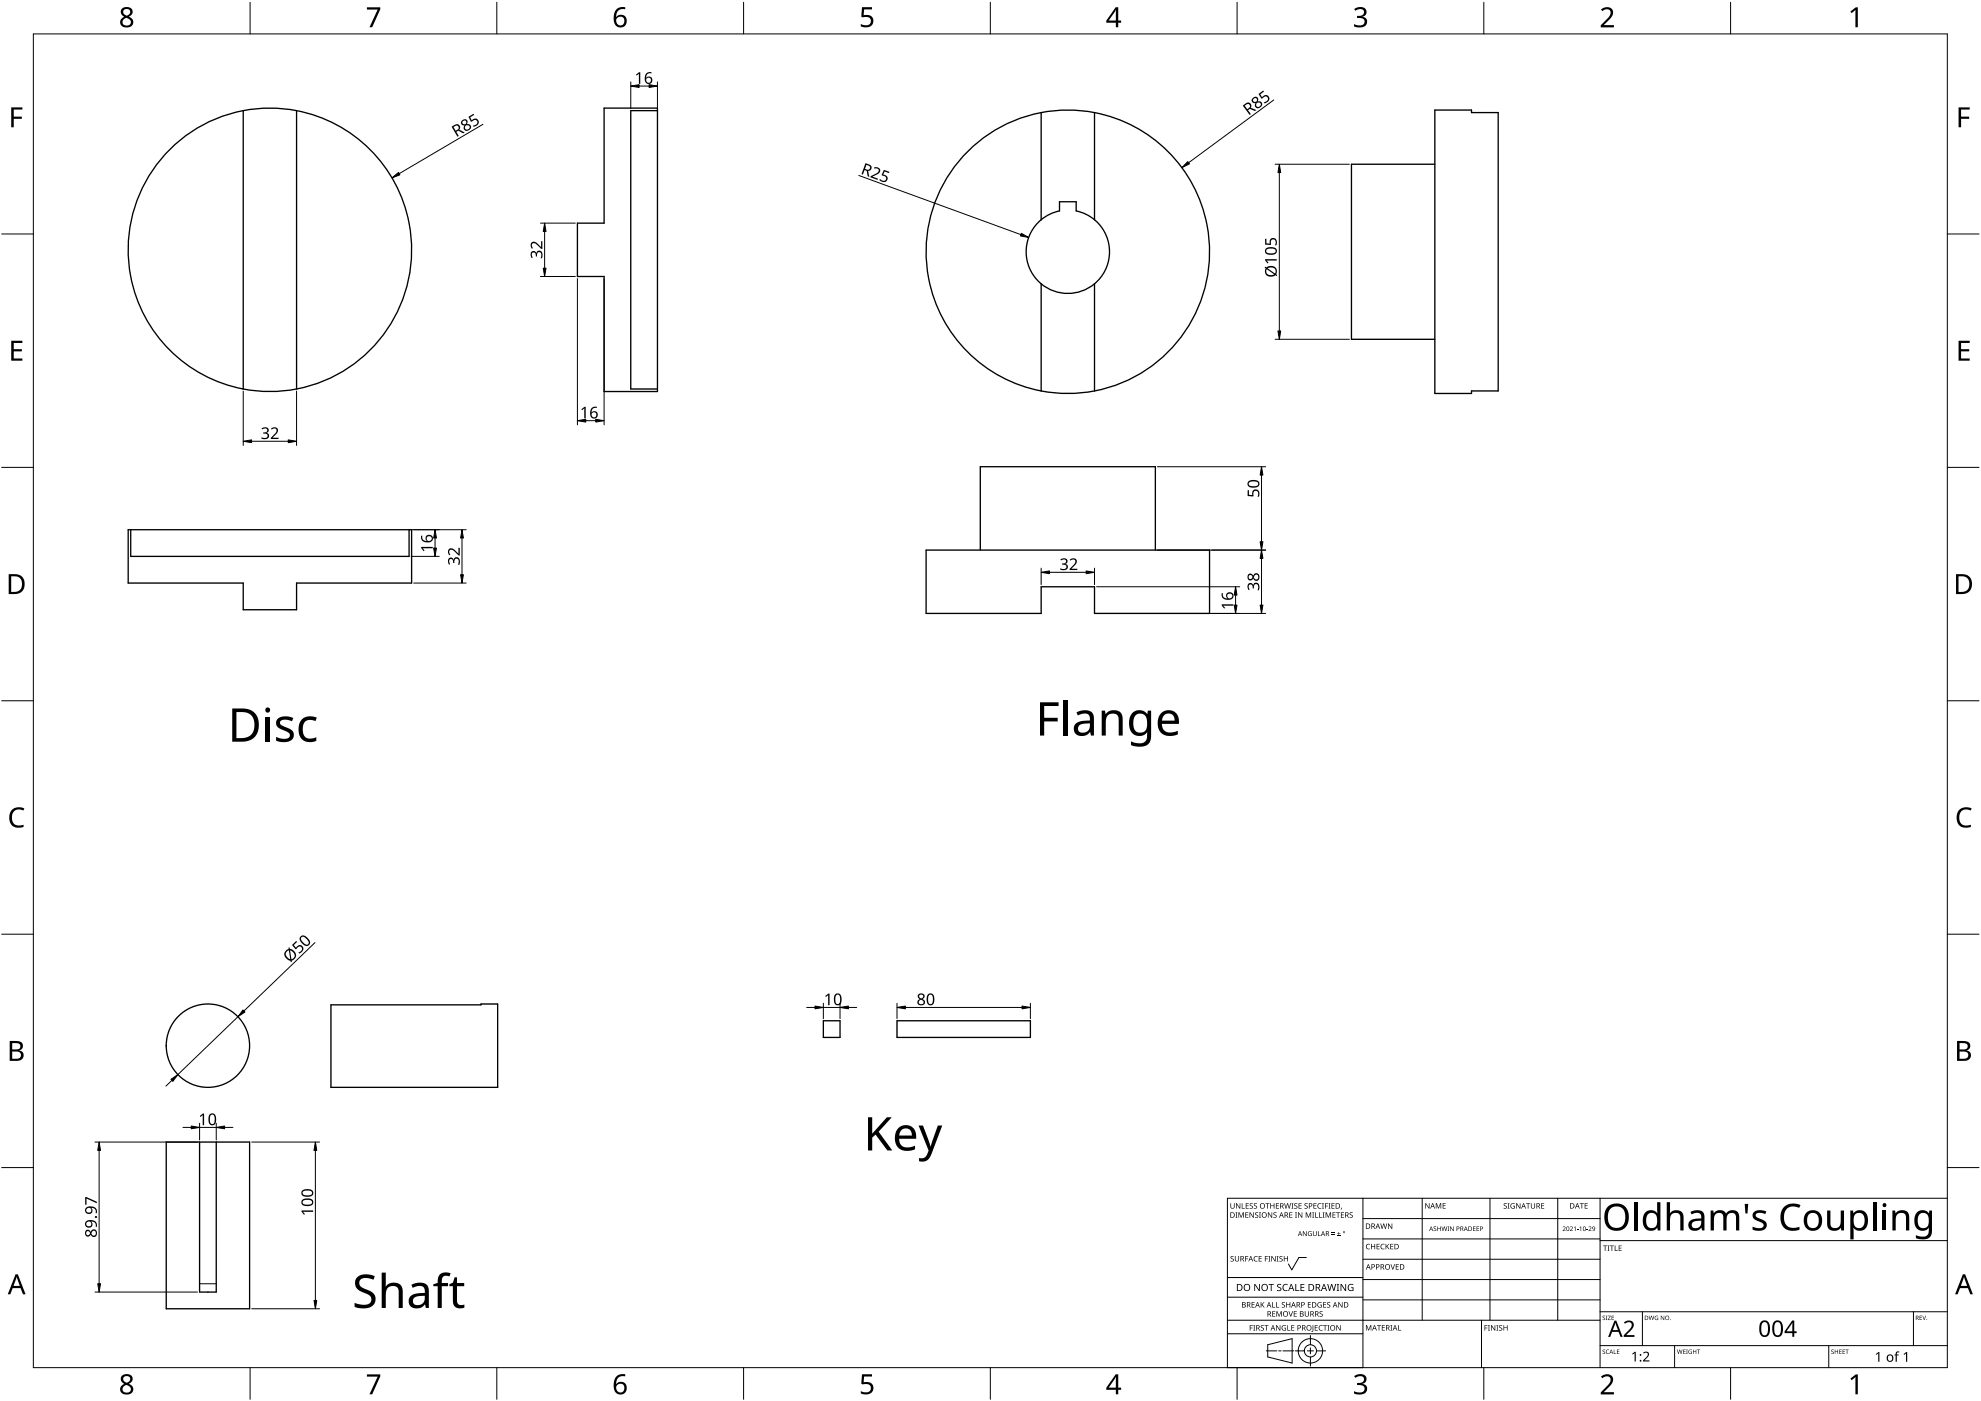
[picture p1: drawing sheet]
<svg xmlns="http://www.w3.org/2000/svg" width="594mm" height="420mm" viewBox="0 0 594 420" stroke-linecap="round" stroke-linejoin="round" font-family="sans-serif">
<g fill="none" stroke="#000" stroke-width=".4">
<path d="M72.9 33.2a42.5 42.5 0 0 0-34.5 41.7 42.5 42.5 0 0 0 34.5 41.8M72.9 33.2v83.5M88.9 33.2a42.5 42.5 0 0 0-16 0M88.9 33.2v83.5M88.9 33.2a42.5 42.5 0 0 1 34.5 41.7 42.5 42.5 0 0 1-34.5 41.8M181.2 32.4h16v85h-16v-34.5h-8v-16h8zM197.2 33.2h-8v83.5h8M312.2 33.8a42.5 42.5 0 0 1 16 0M312.2 33.8a42.5 42.5 0 0 0-34.5 41.7 42.5 42.5 0 0 0 34.5 41.7M312.2 33.8v32.1M328.2 33.8a42.5 42.5 0 0 1 34.5 41.7 42.5 42.5 0 0 1-34.5 41.7M328.2 33.8v32.1"/>
<path d="M430.3 33h11v.8h8v83.4h-8v.8h-11zM430.3 49.3h-25v52.5h25M312.2 65.9a12.5 12.5 0 0 1 5.5-2.6v-2.8h5v2.8a12.5 12.5 0 0 1 5.5 2.6M312.2 65.9a12.5 12.5 0 0 0 0 19.2M328.2 65.9a12.5 12.5 0 0 1 0 19.2M312.2 85.1v32.1M328.2 85.1a12.5 12.5 0 0 1-16 0M328.2 85.1v32.1M72.9 116.7a42.5 42.5 0 0 0 16 0M328.2 117.2a42.5 42.5 0 0 1-16 0M38.4 158.9h85v16h-34.5v8h-16v-8h-34.5zM39.2 158.9v8h83.5v-8"/>
<path d="M277.7 165h85v19h-34.5v-8h-16v8h-34.5zM294 165v-25h52.5v25M99.2 301.4h45v-.3h5v25h-50zM246.9 306.1h5v5h-5zM269 306.1h40v5h-40zM49.9 342.5h25v50h-25zM59.9 342.5v45h2.5h2.5v-45"/>
<circle cx="62.4" cy="313.6" r="12.5"/>
</g>
<path d="M59.9 385h5" fill="none" stroke="#000" stroke-width=".3"/>
<path d="M10 10.2h574v400h-574z" fill="none" stroke="#000" stroke-width=".3"/>
<g fill="none" stroke="#000" stroke-width=".3">
<path d="M75 .7v9.5M149 .7v9.5M223 .7v9.5M297 .7v9.5M371 .7v9.5M445 .7v9.5M519 .7v9.5M.5 70.2h9.5M584 70.2h9.5M.5 140.2h9.5M584 140.2h9.5M.5 210.2h9.5"/>
<path d="M584 210.2h9.5M.5 280.2h9.5M584 280.2h9.5M.5 350.2h9.5M584 350.2h9.5M75 410.2v9.5M149 410.2v9.5M223 410.2v9.5M297 410.2v9.5M371 410.2v9.5M445 410.2v9.5M519 410.2v9.5"/>
</g>
<g fill="#000">
<path d="M110 2.2h4v.6l-2.4 5.4h-.8l2.5-5.3h-3.3zM258.5 2.2h3v.6h-2.4l-.1 1.8a1.98 1.98 0 0 1 2.3 .2 1.98 1.98 0 0 1 .5 2.3 2.71 2.71 0 0 1-3.7 .8v-.7a1.93 1.93 0 0 0 3-.6 1.37 1.37 0 0 0-.5-1.4 1.37 1.37 0 0 0-1.4-.1l-.5 .1-.4-.2zM406.1 2.7a2.32 2.32 0 0 1 3.7 .6 1.47 1.47 0 0 1-1.2 1.7 1.59 1.59 0 0 1 1.4 1.8 1.59 1.59 0 0 1-1.8 1.4l-2.1-.3v-.7a2.12 2.12 0 0 0 3.1-.5 1.21 1.21 0 0 0-1.6-1.3h-.6v-.6a1.53 1.53 0 0 0 2.1-1.2 1.49 1.49 0 0 0-2.6-.4zM480.1 2.8a2.03 2.03 0 0 1 2.1-.7 2.03 2.03 0 0 1 1.6 1.6 3.9 3.9 0 0 1-1.6 2.6l-1.2 1.2h3v.7h-4v-.6l1.6-1.6a2.56 2.56 0 0 0 1.2-2.8 1.62 1.62 0 0 0-2.3 .1zM554.9 3.5l1.6-1.3h.6v6h-.7v-5.2l-1.1 .9zM3.4 32.2h3.3v.7h-2.6v2.1h2.5v.6h-2.5v2.6h-.7zM587.4 32.2h3.3v.7h-2.6v2.1h2.4v.6h-2.4v2.6h-.7zM3.4 102.2h3.3v.7h-2.6v1.8h2.5v.7h-2.5v2.1h2.6v.7h-3.3zM587.4 102.2h3.3v.7h-2.6v1.8h2.4v.7h-2.4v2.1h2.6v.7h-3.3zM3.5 242.9a3.3 3.3 0 0 1 3.8-.5l-.3 .7a2.26 2.26 0 0 0-2.6 .1 2.26 2.26 0 0 0-.8 2.5 2.12 2.12 0 0 0 3.1 1.7l.4-.1v.7a2.98 2.98 0 0 1-3.4-.4 2.98 2.98 0 0 1-.8-3.3zM587.5 242.9a3.3 3.3 0 0 1 3.8-.5l-.3 .7a2.26 2.26 0 0 0-2.7 .1 2.26 2.26 0 0 0-.7 2.5 2.12 2.12 0 0 0 3.1 1.7l.3-.1v.7a2.98 2.98 0 0 1-3.4-.4 2.98 2.98 0 0 1-.8-3.3zM110 412.2h4v.5l-2.4 5.5h-.8l2.5-5.3h-3.3z"/>
<path d="M258.5 412.1h3v.7h-2.4l-.1 1.7a1.98 1.98 0 0 1 2.3 .3 1.98 1.98 0 0 1 .5 2.2 2.71 2.71 0 0 1-3.7 .9v-.7a1.94 1.94 0 0 0 3-.6 1.37 1.37 0 0 0-.5-1.4 1.37 1.37 0 0 0-1.4-.1l-.5 .1-.4-.2zM406.1 412.7a2.32 2.32 0 0 1 3.7 .5 1.47 1.47 0 0 1-1.2 1.8 1.59 1.59 0 0 1 1.4 1.8 1.59 1.59 0 0 1-1.8 1.4l-2.1-.3v-.7a2.12 2.12 0 0 0 3.1-.5 1.21 1.21 0 0 0-1.6-1.3h-.6v-.7a1.53 1.53 0 0 0 2.1-1.1 1.48 1.48 0 0 0-2.6-.4zM480.1 412.8a2.03 2.03 0 0 1 2.1-.7 2.03 2.03 0 0 1 1.6 1.6 3.9 3.9 0 0 1-1.6 2.6l-1.2 1.2h3v.7h-4v-.6l1.6-1.6a2.56 2.56 0 0 0 1.2-2.8 1.62 1.62 0 0 0-2.3 .1zM554.9 413.4l1.6-1.2h.6v6h-.7v-5.3l-1.1 1z"/>
<path d="M36.5 2.7a1.85 1.85 0 0 1 2-.6 1.85 1.85 0 0 1 1.3 1.6l-.4 .8-.8 .5a1.71 1.71 0 0 1 1.3 2.2 1.71 1.71 0 0 1-2.3 1 1.61 1.61 0 0 1-1.6-1.4 1.61 1.61 0 0 1 1.3-1.8 1.58 1.58 0 0 1-.8-2.3zM37 5.9a1.16 1.16 0 0 0 .9 1.8 1.16 1.16 0 0 0 1.2-1.6 1.28 1.28 0 0 0-2.1-.2zM37 3.7a1 1 0 0 0 2 0 1 1 0 0 0-2 0z"/>
<path d="M184.9 2.8a2.88 2.88 0 0 1 2.6-.6v.6a2.02 2.02 0 0 0-2.7 2.3 1.83 1.83 0 0 1 2.6-.3 1.83 1.83 0 0 1 .3 2.6 2.07 2.07 0 0 1-2.6 .6 2.07 2.07 0 0 1-1.1-2.4 4 4 0 0 1 .9-2.8zM184.7 6.3a1.3 1.3 0 0 0 2.6 0 1.3 1.3 0 0 0-2.6 0z"/>
<path d="M334.6 2.2h.7v4h.9v.6h-.9v1.4h-.7v-1.4h-2.8v-.6zM334.6 3l-2.1 3.2h2.1z"/>
<path d="M2.6 172.2h1.8a2.99 2.99 0 0 1 3 3.1 2.99 2.99 0 0 1-3.1 2.9h-1.7zM3.4 172.8v4.7h.8a2.35 2.35 0 0 0 2.4-2.1 2.35 2.35 0 0 0-2-2.6z"/>
<path d="M586.6 172.2h1.8a2.99 2.99 0 0 1 3 3.1 2.99 2.99 0 0 1-3.2 2.9h-1.6zM587.3 172.8v4.7h.9a2.35 2.35 0 0 0 2.4-2.1 2.35 2.35 0 0 0-2-2.6z"/>
<path d="M2.9 312.2h1.7a1.68 1.68 0 0 1 2.3 1.7 1.37 1.37 0 0 1-1.2 1.1 1.61 1.61 0 0 1 1.4 2 1.61 1.61 0 0 1-2.1 1.2h-2.1zM3.7 315.4v2.1h1.2a1.13 1.13 0 0 0 1.4-1.1 1.13 1.13 0 0 0-1.5-1zM3.7 312.8v1.9h1.1a1.02 1.02 0 0 0 1.3-1 1.02 1.02 0 0 0-1.4-.9z"/>
<path d="M586.9 312.2h1.7a1.68 1.68 0 0 1 2.2 1.7 1.37 1.37 0 0 1-1.1 1.1 1.61 1.61 0 0 1 1.3 2 1.61 1.61 0 0 1-2 1.2h-2.1zM587.6 315.4v2.1h1.2a1.13 1.13 0 0 0 1.5-1.1 1.13 1.13 0 0 0-1.5-1zM587.6 312.8v1.9h1.1a1.02 1.02 0 0 0 1.4-1 1.02 1.02 0 0 0-1.5-.9z"/>
<path d="M4.7 382.2h.6l2.4 6h-.8l-.7-1.9h-2.4l-.7 1.9h-.8zM5 382.9l-.9 2.7h1.8z"/>
<path d="M588.6 382.2h.7l2.4 6h-.8l-.8-1.9h-2.3l-.7 1.9h-.8zM589 382.9l-1 2.7h1.9z"/>
<path d="M36.5 412.7a1.85 1.85 0 0 1 2-.6 1.85 1.85 0 0 1 1.3 1.6l-.4 .8-.8 .5a1.71 1.71 0 0 1 1.3 2.2 1.71 1.71 0 0 1-2.3 1 1.61 1.61 0 0 1-1.6-1.5 1.61 1.61 0 0 1 1.3-1.7 1.58 1.58 0 0 1-.8-2.3zM37 415.9a1.16 1.16 0 0 0 .9 1.8 1.16 1.16 0 0 0 1.2-1.6 1.28 1.28 0 0 0-2.1-.2zM37 413.7a1 1 0 0 0 2 0 1 1 0 0 0-2 0z"/>
<path d="M184.9 412.8a2.88 2.88 0 0 1 2.6-.6v.6a2.02 2.02 0 0 0-2.7 2.3 1.83 1.83 0 0 1 2.6-.3 1.83 1.83 0 0 1 .3 2.6 2.07 2.07 0 0 1-2.6 .6 2.07 2.07 0 0 1-1.1-2.4 4 4 0 0 1 .9-2.8zM184.7 416.3a1.3 1.3 0 0 0 2.6 0 1.3 1.3 0 0 0-2.6 0z"/>
<path d="M334.6 412.2h.7v3.9h.9v.7h-.9v1.4h-.7v-1.4h-2.8v-.6zM334.6 412.9l-2.1 3.2h2.1z"/>
</g>
<g fill="none" stroke="#000" stroke-width=".3">
<path d="M408.7 359.4v50.8h-40.6v-50.8h215.9M426.5 359.4v36.5M446.8 359.4v36.5M467.1 359.4v36.5M479.8 359.4v50.8M391.8 377.1h-2.3l-2.1 3.7-1-1.7M408.7 365.5h71.1M408.7 371.5h71.1M408.7 377.6h71.1M479.8 372.1h104.2M368.1 400h40.6M368.1 395.9h111.7"/>
<path d="M368.1 389h40.6M368.1 383.1h40.6M408.7 383.7h71.1M408.7 389.8h71.1M444.3 395.9v14.3M479.8 393.4h104.2M492.5 393.4v10.2M573.8 393.4v10.2M379.7 405.1h3.2M380.2 403.3l7.3-1.8v7.3l-7.3-1.9zM383.5 405.1h.7M384.7 405.1h3.2"/>
<path d="M388.4 405.1h2.7M392.1 405.1h1.8M393 400.5v2.8M393 404.2v1.8M393 406.9v2.8M394.8 405.1h2.7M479.8 403.6h104.2M502.2 403.6v6.6M548.4 403.6v6.6"/>
<circle cx="393" cy="405.1" r="1.83"/>
<circle cx="393" cy="405.1" r="3.7"/>
</g>
<g fill="#000">
<path d="M369.1 376.8l.5-.1 .4 .1-.1 .1a.38 .38 0 0 0-.5-.1 .38 .38 0 0 0-.2 .5 .38 .38 0 0 0 .5 .2 .53 .53 0 0 1 .2 .8 .53 .53 0 0 1-.8 0v-.2a.41 .41 0 0 0 .5 .1 .41 .41 0 0 0 .2-.6 .41 .41 0 0 0-.6-.1zM369 360.8h.2v1.1a.42 .42 0 0 0 .4 .4 .42 .42 0 0 0 .4-.4v-1.1h.2v1.1a.62 .62 0 0 1-.6 .6 .62 .62 0 0 1-.6-.6zM370.5 363.6h.6l-.2 .1v1.3l.2 .2h-.6l.2-.2v-1.3zM370.3 376.7h.2v1a.42 .42 0 0 0 .5 .5 .42 .42 0 0 0 .4-.5v-1h.2v1a.62 .62 0 0 1-.7 .6 .62 .62 0 0 1-.6-.6zM370.7 360.8h.2l.9 1.4v-1.4h.1v1.7h-.2l-.9-1.4 .1 1.4h-.2zM371.4 363.6h.3l.5 1.3 .5-1.3h.3v1.6h-.2v-1.4l-.7 1.4-.5-1.4v1.4h-.2zM372.4 360.8h.2v1.5h.7v.2h-.9zM373.4 376.7h.9v.2h-.7v.5h.7v.2h-.7v.7h-.2zM373.5 363.6h.9v.2h-.7v.5h.6v.1h-.6v.6h.7v.2h-.9zM373.6 360.8h.9v.2h-.7v.5h.6v.2h-.6v.6h.7v.2h-.9zM374.8 361l.6-.2 .3 .1v.2a.38 .38 0 0 0-.5-.2 .38 .38 0 0 0-.2 .5 .38 .38 0 0 0 .5 .2 .53 .53 0 0 1 .1 .8 .53 .53 0 0 1-.8 0v-.1a.41 .41 0 0 0 .6 0 .41 .41 0 0 0 .1-.5 .41 .41 0 0 0-.5-.2zM374.7 363.6h.3l.8 1.3v-1.3h.2v1.6h-.2l-.9-1.4v1.4h-.2z"/>
<path d="M376.2 376.9l.5-.2 .5 .1-.1 .1a.65 .65 0 0 0-.9 .6 .65 .65 0 0 0 .9 .6 .77 .77 0 0 1-1.1-.1 .77 .77 0 0 1 .2-1.1zM376.1 361l.5-.2 .4 .1-.1 .2a.38 .38 0 0 0-.5-.2 .38 .38 0 0 0-.2 .5 .38 .38 0 0 0 .5 .2 .53 .53 0 0 1 .2 .8 .53 .53 0 0 1-.8 0v-.1a.41 .41 0 0 0 .5 0 .41 .41 0 0 0 .2-.5 .41 .41 0 0 0-.6-.2zM376.4 363.7l.6-.1h.3v.2a.38 .38 0 0 0-.5-.1 .38 .38 0 0 0-.2 .5 .38 .38 0 0 0 .5 .2 .53 .53 0 0 1 .1 .8 .53 .53 0 0 1-.8 0v-.2a.41 .41 0 0 0 .6 .1 .41 .41 0 0 0 .1-.6 .41 .41 0 0 0-.5-.1zM377.6 363.6h.5l-.1 .1v1.3l.1 .2h-.5l.2-.2v-1.3zM377.5 376.7h.9v.2h-.7v.5h.6v.2h-.6v.5h.7v.2h-.9zM379.3 376.7h.9v.2h-.7v.5h.7v.2h-.7v.7h-.2zM379.5 360.8h1.2v.2h-.5v1.5h-.2v-1.5h-.5zM380.4 376.7h.6l-.2 .2v1.3l.2 .1h-.6l.2-.1v-1.3zM380.2 363.6h.3l.8 1.3v-1.3h.2v1.6h-.2l-.9-1.4v1.4h-.2zM380.9 360.8h.3v.7h.8v-.7h.2v1.7h-.2v-.8h-.8v.8h-.3zM381.3 376.7h.2l.9 1.3v-1.3h.1v1.6h-.2l-.9-1.3 .1 1.3h-.2zM381.9 363.7l.6-.1h.3v.2a.38 .38 0 0 0-.5-.1 .38 .38 0 0 0-.2 .5 .38 .38 0 0 0 .5 .2 .53 .53 0 0 1 .1 .8 .53 .53 0 0 1-.8 0l.1-.2a.41 .41 0 0 0 .5 .1 .41 .41 0 0 0 .1-.6 .41 .41 0 0 0-.5-.1z"/>
<path d="M382.9 376.7h.5l-.1 .2v1.3l.1 .1h-.5l.1-.1v-1.3zM382.6 360.8h.9v.2h-.7v.5h.7v.2h-.7v.6h.7v.2h-.9zM383.8 376.8l.5-.1 .3 .1v.1a.38 .38 0 0 0-.5-.1 .38 .38 0 0 0-.2 .5 .38 .38 0 0 0 .5 .2 .53 .53 0 0 1 .2 .8 .53 .53 0 0 1-.9 0l.1-.2a.41 .41 0 0 0 .5 .1 .41 .41 0 0 0 .1-.6 .41 .41 0 0 0-.5-.1zM385 376.7h.2v.7h.8v-.7h.2v1.6h-.2v-.7h-.8v.7h-.2zM385.1 360.8h.2l.4 1.4 .3-1.4h.2l.4 1.4 .3-1.4h.3l-.5 1.7h-.2l-.4-1.4-.4 1.4h-.2zM386.6 363.6h1v.2h-.7v.5h.6v.1h-.6v.6h.7v.2h-1zM387.3 360.8h.6l-.2 .2v1.3l.2 .2h-.6l.2-.2v-1.3zM388.4 363.6h.6l-.2 .1v1.3l.2 .2h-.6l.2-.2v-1.3zM388.2 361l.5-.2 .4 .1-.1 .2a.38 .38 0 0 0-.5-.2 .38 .38 0 0 0-.2 .5 .38 .38 0 0 0 .5 .2 .53 .53 0 0 1 .2 .8 .53 .53 0 0 1-.8 0v-.1a.41 .41 0 0 0 .5 0 .41 .41 0 0 0 .1-.5 .41 .41 0 0 0-.5-.2zM389.4 360.8h.9v.2h-.7v.5h.7v.2h-.7v.6h.7v.2h-.9zM389.3 363.6h.2l.9 1.3v-1.3h.1v1.6h-.2l-.9-1.4 .1 1.4h-.2zM390.7 369.2h.2l.8 1.2v-1.2h.2v1.5h-.2l-.8-1.2v1.2h-.2z"/>
<path d="M391.3 361l.5-.2 .4 .1-.1 .2a.38 .38 0 0 0-.5-.2 .38 .38 0 0 0-.2 .5 .38 .38 0 0 0 .5 .2 .53 .53 0 0 1 .2 .8 .53 .53 0 0 1-.8 0v-.1a.41 .41 0 0 0 .5 0 .41 .41 0 0 0 .1-.5 .41 .41 0 0 0-.5-.2zM391.6 363.6h.3l.5 1.3 .5-1.3h.3v1.6h-.2v-1.4l-.7 1.4-.5-1.4v1.4h-.2zM392.4 369.4l.5-.2 .5 .1-.2 .1a.6 .6 0 0 0-.8 .6 .6 .6 0 0 0 .8 .5v-.4l-.3-.2h.5v.7a.8 .8 0 0 1-1.1-.1 .8 .8 0 0 1 .1-1.1zM393.5 363.6h.6l-.2 .1v1.3l.2 .2h-.6l.2-.2v-1.3zM394.4 363.6h.2v1.4h.7v.2h-.9zM393.9 360.8h.9v.2h-.7v.5h.7v.2h-.7v.6h.7v.2h-.9zM393.7 369.2h.2v1a.38 .38 0 0 0 .4 .3 .38 .38 0 0 0 .4-.3v-1h.2v1a.56 .56 0 0 1-.6 .5 .56 .56 0 0 1-.6-.5zM395.2 369.2h.2v1.3h.7v.2h-.9zM395.6 363.6h.2v1.4h.7v.2h-.9zM395.3 361l.5-.2 .5 .1-.1 .2a.65 .65 0 0 0-.9 .6 .65 .65 0 0 0 .9 .5 .77 .77 0 0 1-1.1-.1 .77 .77 0 0 1 .2-1.1zM396.5 360.8h.5l-.1 .2v1.3l.1 .2h-.5l.1-.2v-1.3zM396.7 363.6h.5l-.2 .1v1.3l.2 .2h-.5l.1-.2v-1.3z"/>
<path d="M397.4 360.8h.9v.2h-.7v.6h.6v.2h-.6v.7h-.2zM397.5 363.6h.3l.5 1.3 .6-1.3h.3v1.6h-.2v-1.4l-.7 1.4-.6-1.4v1.4h-.2zM398.4 360.8h.6l-.2 .2v1.3l.2 .2h-.6l.2-.2v-1.3zM399.3 370.1l1 .1zM399.3 369.7l1 .1zM399.3 360.8h.9v.2h-.7v.5h.7v.2h-.7v.6h.7v.2h-.9zM399.6 363.6h.9v.2h-.7v.5h.7v.1h-.7v.6h.7v.2h-.9zM401 370.5l1 .2zM400.7 363.6h1.2v.2h-.5v1.4h-.2v-1.4h-.5zM401.4 369.5l.2 .4h.4l-.4 .1v.5l-.2-.5h-.4l.4-.1zM402.2 362.2h.2l-.3 .6zM402.1 363.6h.9v.2h-.7v.5h.7v.1h-.7v.6h.7v.2h-.9z"/>
<path d="M404.8 363.7l.6-.1h.3l-.1 .2a.38 .38 0 0 0-.5-.1 .38 .38 0 0 0-.1 .5 .38 .38 0 0 0 .4 .2 .53 .53 0 0 1 .2 .8 .53 .53 0 0 1-.8 0v-.2a.41 .41 0 0 0 .6 .1 .41 .41 0 0 0 .1-.6 .41 .41 0 0 0-.6-.1zM409.8 373.2l.6-.2 .5 .1-.1 .2a.65 .65 0 0 0-1 .6 .65 .65 0 0 0 1 .5 .77 .77 0 0 1-1.1-.1 .77 .77 0 0 1 .1-1.1zM411.1 373h.2v.7h.9v-.7h.2v1.7h-.2v-.8h-.9v.8h-.2zM412.8 373h.9v.2h-.7v.5h.7v.2h-.7v.6h.7v.2h-.9zM414.2 373.2l.6-.2 .4 .1-.1 .2a.65 .65 0 0 0-.9 .6 .65 .65 0 0 0 1 .5 .77 .77 0 0 1-1.1-.1 .77 .77 0 0 1 .1-1.1zM413.9 366.9h.3l.3 1.4 .4-1.4h.2l.4 1.4 .3-1.4h.2l-.4 1.6h-.2l-.4-1.3-.4 1.3h-.2zM415.5 373h.2v.8l.7-.8h.3l-.7 .7 .7 1h-.2l-.6-.8-.2 .8h-.2zM417 379.1h.2l.5 1.4 .4-1.4h.3l-.6 1.7h-.2zM416.2 366.9h.3l.8 1.4v-1.4h.2v1.6h-.2l-.9-1.3v1.3h-.2zM416.9 373h.9v.2h-.7v.5h.7v.2h-.7v.6h.7v.2h-.9zM427.4 360.8h.2l.9 1.4v-1.4h.2v1.6h-.2l-.9-1.3v1.3h-.2zM430 367.9l.5-.1 .2 .2a.33 .33 0 0 0-.5-.1 .33 .33 0 0 0-.1 .5 .33 .33 0 0 0 .5 .1 .43 .43 0 0 1 0 .7 .43 .43 0 0 1-.7-.2 .33 .33 0 0 0 .5 .1 .33 .33 0 0 0 0-.5l-.4-.3z"/>
<path d="M430.6 360.8h.3l.5 1.4 .5-1.4h.3v1.6h-.2v-1.4l-.7 1.4-.5-1.4v1.4h-.2zM431 367.8h.2v.6h.7v-.6h.2v1.4h-.2v-.7h-.7v.7h-.2zM432.6 360.8h.9v.2h-.7v.5h.7v.2h-.7v.6h.7v.1h-.9zM432.3 367.8h.2l.2 1.2 .4-1.2h.1l.4 1.2 .2-1.2h.2l-.4 1.4h-.1l-.4-1.2-.3 1.2h-.2zM434.1 367.8h.5l-.2 .2 .2 1.2h-.5l.2-.2zM434.9 367.8h.2l.7 1.1v-1.1h.1v1.4h-.2l-.7-1.1v1.1h-.1zM441.8 367.8h.7l-.6 .2v.4h.6l-.6 .1v.5l.6 .2h-.7zM442.8 367.8h.8l-.6 .2v.4h.5l-.5 .1v.5l.6 .2h-.8zM451 361l.6-.2 .3 .1-.1 .2a.38 .38 0 0 0-.5-.2 .38 .38 0 0 0-.1 .5 .38 .38 0 0 0 .4 .2 .53 .53 0 0 1 .2 .8 .53 .53 0 0 1-.8 0v-.1a.41 .41 0 0 0 .6 0 .41 .41 0 0 0 .1-.5 .41 .41 0 0 0-.5-.2zM452.1 360.8h.6l-.2 .2v1.3l.2 .2h-.6l.2-.2v-1.3zM453.2 361l.7-.2 .4 .1-.1 .2a.67 .67 0 0 0-1 .5 .67 .67 0 0 0 .9 .7v-.5h-.4v-.2h.6v.8a.88 .88 0 0 1-1.2-.2 .88 .88 0 0 1 .1-1.2zM454.7 360.8h.2l.9 1.4v-1.4h.2v1.7h-.3l-.8-1.4v1.4h-.2z"/>
<path d="M457.7 360.8h1.2v.2h-.5v1.5h-.2v-1.5h-.5zM459.1 360.8h.2v1.1a.42 .42 0 0 0 .4 .4 .42 .42 0 0 0 .4-.4v-1.1h.2v1.1a.62 .62 0 0 1-.6 .6 .62 .62 0 0 1-.6-.6zM462.2 360.8h.9v.2h-.7v.5h.6v.2h-.6v.6h.7v.2h-.9zM468.6 368a.49 .49 0 0 1 .8 0 .49 .49 0 0 1-.3 .7l-.3 .3 .7 .2h-.9l.4-.5a.37 .37 0 0 0 .4-.5 .37 .37 0 0 0-.7-.1zM470.8 368a.49 .49 0 0 1 .8 0 .49 .49 0 0 1-.3 .7l-.3 .3 .7 .2h-.9l.4-.5a.37 .37 0 0 0 .3-.5 .37 .37 0 0 0-.6-.1zM472 368.1l.5-.3v1.4h-.2v-1.2zM473 368.6l.4 .1zM473.7 368.1l.5-.3v1.4h-.2v-1.2zM473.8 360.8h1.2v.2h-.5v1.4h-.2v-1.4h-.5zM475.8 368.6l.4 .1zM475.2 360.8h.9v.2h-.7v.5h.7v.2h-.7v.6h.7v.1h-.9zM476.4 368a.49 .49 0 0 1 .8 0 .49 .49 0 0 1-.3 .7l-.3 .3 .7 .2h-.9l.3-.5a.37 .37 0 0 0 .4-.5 .37 .37 0 0 0-.6-.1z"/>
<path d="M480.7 373.5h1.3v.2h-.5v1.4h-.2v-1.4h-.6zM482.1 373.5h.6l-.2 .2v1.3l.2 .1h-.6l.2-.1v-1.3zM482.8 373.5h1.2v.2h-.5v1.4h-.2v-1.4h-.5zM484.2 373.5h.2v1.5h.7v.1h-.9zM485.4 373.5h.9v.2h-.7v.5h.7v.2h-.7v.6h.7v.1h-.9zM374.8 397.4h.9v.2h-.7v.6h.6v.2h-.6v.6h-.2zM375.3 390.5h1v.2h-.7v.5h.6v.2h-.6v.6h.7v.1h-1zM375.8 397.4h.6l-.2 .2v1.3l.2 .1h-.6l.2-.1v-1.3zM376.1 385.1h.4l1.1 1.7v-1.7h.2v2.1h-.3l-1.1-1.8v1.8h-.3zM378.1 397.6l.6-.2 .3 .1v.2a.38 .38 0 0 0-.5-.2 .38 .38 0 0 0-.2 .5 .38 .38 0 0 0 .5 .2 .53 .53 0 0 1 .1 .8 .53 .53 0 0 1-.8 0v-.2a.41 .41 0 0 0 .6 .1 .41 .41 0 0 0 .1-.5 .41 .41 0 0 0-.5-.2zM378.1 390.5h.2v.8l.7-.8h.2l-.6 .7 .6 .9h-.2l-.6-.7-.1 .7h-.2zM379.2 397.4h1.2v.2h-.5v1.4h-.2v-1.4h-.5z"/>
<path d="M380.4 385.1h1.6v.2h-.6v1.9h-.3v-1.9h-.7zM381.5 390.5h.2v1.4h.7v.2h-.9zM381.5 393.2h.9v.2h-.7v.5h.7v.2h-.7v.6h.7v.2h-.9zM382.7 390.5h.2v1.4h.7v.2h-.9zM382.8 393.2h.3l.5 1.4 .5-1.4h.3v1.7h-.2v-1.5l-.7 1.5-.5-1.5v1.5h-.2zM382.7 397.4h.2l.9 1.4v-1.4h.2v1.6h-.3l-.8-1.3v1.3h-.2zM383.1 385.3l.4-.3 .7 .2-.2 .1a.44 .44 0 0 0-.7 .2 .44 .44 0 0 0 .5 .5 .66 .66 0 0 1 .4 1 .66 .66 0 0 1-1 .2l-.2-.1v-.3l.2 .1a.47 .47 0 0 0 .8-.2 .47 .47 0 0 0-.6-.6l-.4-.3zM384.6 397.6l.7-.2 .3 .1v.2a.67 .67 0 0 0-1.1 .5 .67 .67 0 0 0 1 .6v-.4h-.4v-.2h.6v.8a.88 .88 0 0 1-1.2-.2 .88 .88 0 0 1 .1-1.2zM384.5 390.7l.5-.2 .3 .1v.2a.38 .38 0 0 0-.5-.2 .38 .38 0 0 0-.2 .5 .38 .38 0 0 0 .5 .2 .53 .53 0 0 1 .2 .8 .53 .53 0 0 1-.8 0v-.2a.41 .41 0 0 0 .5 .1 .41 .41 0 0 0 .1-.5 .41 .41 0 0 0-.5-.2zM384.9 385.3l.7-.3 .6 .2-.1 .2a.84 .84 0 0 0-1.2 .8 .84 .84 0 0 0 1.2 .7v.2a1.1 1.1 0 0 1-1.4-.3 1.1 1.1 0 0 1 .2-1.5zM386.1 397.4h.2v1.5h.7v.1h-.9zM386.4 393.2h.2l.5 1.4 .4-1.4h.3l-.6 1.7h-.2z"/>
<path d="M385.7 390.5h.2v.7h.8v-.7h.3v1.6h-.3v-.7h-.8v.7h-.2zM387.2 397.4h1v.2h-.7v.5h.6v.2h-.6v.6h.7v.1h-1zM388.5 385.1h.2v1.8h.9v.3h-1.1zM388 393.2h.9v.2h-.7v.5h.6v.2h-.6v.6h.7v.2h-.9zM390 385.1h1.2v.2h-.9v.7h.8v.2h-.8v.7h.9v.3h-1.2zM391.3 393.2h.2v1.1a.42 .42 0 0 0 .4 .4 .42 .42 0 0 0 .4-.4v-1.1h.2v1.1a.62 .62 0 0 1-.6 .6 .62 .62 0 0 1-.6-.6zM392.2 390.5h.9v.2h-.7v.5h.7v.2h-.7v.6h.7v.1h-.9zM393.6 397.4h.2v1.7l-.5 .4v-.2l.3-.2zM394.3 397.4h.9v.2h-.7v.5h.6v.2h-.6v.6h.7v.1h-.9zM395.3 390.7l.7-.2 .4 .1-.1 .2a.67 .67 0 0 0-1 .5 .67 .67 0 0 0 .9 .6v-.4h-.4v-.2h.6v.8a.88 .88 0 0 1-1.2-.2 .88 .88 0 0 1 .1-1.2zM395.7 397.6l.5-.2 .5 .1-.1 .2a.65 .65 0 0 0-.9 .6 .65 .65 0 0 0 .9 .5 .77 .77 0 0 1-1.1-.1 .77 .77 0 0 1 .2-1.1zM395.8 393.4l.5-.2 .4 .1-.1 .2a.38 .38 0 0 0-.5-.2 .38 .38 0 0 0-.2 .5 .38 .38 0 0 0 .5 .2 .53 .53 0 0 1 .2 .8 .53 .53 0 0 1-.8 0v-.2a.41 .41 0 0 0 .5 .1 .41 .41 0 0 0 .2-.5 .41 .41 0 0 0-.6-.2z"/>
<path d="M396.8 397.4h1.2v.2h-.5v1.4h-.2v-1.4h-.5zM396.8 390.5h.9v.2h-.7v.5h.6v.2h-.6v.6h.7v.1h-.9zM398.1 397.4h.6l-.2 .2v1.3l.2 .1h-.6l.2-.1v-1.3zM398 390.7l.6-.2 .3 .1v.2a.38 .38 0 0 0-.5-.2 .38 .38 0 0 0-.2 .5 .38 .38 0 0 0 .5 .2 .53 .53 0 0 1 .1 .8 .53 .53 0 0 1-.8 0v-.2a.41 .41 0 0 0 .6 .1 .41 .41 0 0 0 .1-.5 .41 .41 0 0 0-.5-.2zM398 385.1h.3l.4 1.8 .5-1.8h.3l.5 1.8 .4-1.8h.3l-.6 2.1h-.2l-.5-1.8-.5 1.8h-.3zM400.9 385.1h.7l-.2 .2v1.7l.2 .2h-.7l.2-.2v-1.7zM400.8 397.4h.2l.9 1.4v-1.4h.1v1.6h-.2l-.9-1.3 .1 1.3h-.2zM401.3 390.5h.3l.8 1.4v-1.4h.2v1.6h-.2l-.9-1.3v1.3h-.2zM402 385.1h.3l1.1 1.7v-1.7h.3v2.1h-.3l-1.1-1.8v1.8h-.3zM404.4 385.3l1-.3 .5 .2-.1 .2a.87 .87 0 0 0-1.4 .6 .87 .87 0 0 0 1.2 .9v-.6h-.4v-.2h.7v1a1.15 1.15 0 0 1-1.5-.2 1.15 1.15 0 0 1 0-1.6zM409.6 397.4h.3l.5 1.3 .5-1.3h.3v1.6h-.2l.1-1.4-.8 1.4-.5-1.4v1.4h-.2zM412.9 397.4h1.3v.2h-.5v1.4h-.3v-1.4h-.5z"/>
<path d="M414.4 397.4h.9v.2h-.7v.5h.7v.2h-.7v.5h.7v.2h-.9zM416.9 397.4h.6l-.2 .2v1.3l.2 .1h-.6l.2-.1v-1.3zM419.3 397.4h.2v1.4h.7v.2h-.9zM418.6 379.1h.9v.2h-.7v.5h.6v.2h-.6v.6h.7v.2h-.9zM445.2 397.4h.9v.2h-.7v.6h.7v.2h-.7v.6h-.2zM446.2 397.4h.6l-.2 .2v1.3l.2 .1h-.6l.2-.1v-1.3zM447.1 397.4h.3l.8 1.4v-1.4h.2v1.6h-.2l-.9-1.3v1.3h-.2zM448.7 397.4h.6l-.2 .2v1.3l.2 .1h-.6l.2-.1v-1.3zM449.6 397.6l.6-.2 .3 .1-.1 .2a.38 .38 0 0 0-.5-.2 .38 .38 0 0 0-.1 .5 .38 .38 0 0 0 .5 .2 .53 .53 0 0 1 .1 .8 .53 .53 0 0 1-.8 0v-.2a.41 .41 0 0 0 .6 .1 .41 .41 0 0 0 .1-.5 .41 .41 0 0 0-.5-.2zM450.9 397.4h.2v.7h.8v-.7h.2v1.6h-.2v-.7h-.8v.7h-.2zM480.6 394.7l.5-.1 .2 .2a.32 .32 0 0 0-.4-.1 .32 .32 0 0 0-.1 .4 .32 .32 0 0 0 .4 .1 .41 .41 0 0 1 0 .7 .41 .41 0 0 1-.6-.2 .31 .31 0 0 0 .4 .1 .31 .31 0 0 0 .1-.5l-.5-.2zM481.5 394.6h.5l-.1 .1 .1 1.2h-.5l.2-.2z"/>
<path d="M482.2 394.6h.8l-.6 1.1 .7 .2h-.9l.6-1.2zM483.3 394.6h.7l-.5 .1v.4h.5l-.5 .2v.4l.5 .2h-.7zM494.4 394.6h.2l.3 1.1 .3-1.1h.1l.3 1.1 .3-1.1h.2l-.4 1.3h-.1l-.4-1.1-.3 1.1h-.1zM496.4 394.7l.9-.1-.3 .1a.53 .53 0 0 0-.6 .6 .53 .53 0 0 0 .7 .4v-.4l-.3-.1h.5v.6a.71 .71 0 0 1-1-.1 .71 .71 0 0 1 .1-1zM498.1 394.6l.8 1.1v-1.1h.2v1.3l-.9-1.1-.1 1.1zM575.7 394.6h.7l-.6 .1v.4h.6l-.6 .2v.4l.6 .2h-.7zM576.5 394.6h.2l.3 1.1 .4-1.1h.2l-.5 1.3zM480.6 404.9l.5-.2 .2 .2a.32 .32 0 0 0-.4 0 .32 .32 0 0 0-.1 .4 .32 .32 0 0 0 .4 .1 .41 .41 0 0 1 0 .7 .41 .41 0 0 1-.6-.3 .31 .31 0 0 0 .4 .2 .31 .31 0 0 0 .1-.5l-.5-.3zM481.7 404.9l.5-.2 .4 .1-.1 .1a.52 .52 0 0 0-.8 .5 .52 .52 0 0 0 .8 .5 .61 .61 0 0 1-.9-.1 .61 .61 0 0 1 .1-.9zM484 404.7h.1v1.2l.6 .1h-.7zM484.9 404.7h.7l-.5 .2v.4h.5l-.5 .1v.5l.5 .1h-.7zM487 396.6a1.62 1.62 0 0 1 1.9-.6 1.62 1.62 0 0 1 1 1.6l-.4 .9-1.8 1.9h2.5v.5h-3.3v-.5l1.6-1.5a1.37 1.37 0 0 0 .3-2.3l-.6-.1-.9 .5z"/>
<path d="M489.5 406l1-.6v2.9h-.3v-2.5l-.6 .4zM492.8 405.7a1.01 1.01 0 0 1 1.6-.1 1.01 1.01 0 0 1-.5 1.6l-.7 .8h1.4v.3h-1.9v-.3l1.1-1.1a.69 .69 0 0 0 .3-1.1 .69 .69 0 0 0-1.2 .1zM502.9 404.7h.2l.3 1.1 .2-1.1h.2l.3 1.1 .3-1.1h.2l-.4 1.3h-.1l-.4-1.1-.3 1.1h-.1zM504.8 404.7h.7l-.6 .2v.4h.6l-.6 .1v.5l.6 .1h-.7zM505.7 404.7h.4l-.1 .2 .1 1.1h-.4l.1-.1zM506.5 404.9l.9-.1-.3 .1a.53 .53 0 0 0-.6 .5 .53 .53 0 0 0 .7 .5v-.4l-.3-.1h.5v.6a.71 .71 0 0 1-.9-.2 .71 .71 0 0 1 0-.9zM507.7 404.7h.2v.6h.6v-.6h.2v1.3h-.2v-.6h-.6v.6h-.2zM508.9 404.7h1l-.4 .2v1.1h-.2v-1.1zM549.2 404.9l.5-.2 .2 .2a.32 .32 0 0 0-.5 0 .32 .32 0 0 0 0 .4 .32 .32 0 0 0 .4 .1 .41 .41 0 0 1 0 .7 .41 .41 0 0 1-.7-.3 .31 .31 0 0 0 .5 .2 .31 .31 0 0 0 0-.5l-.4-.3zM550.2 404.7h.2v.6h.7v-.6h.1v1.3h-.1v-.6h-.7v.6h-.2zM551.6 404.7h.7l-.6 .2v.4h.6l-.6 .1v.5l.6 .1h-.7zM552.6 404.7h.7l-.6 .2v.4h.6l-.6 .1v.5l.6 .1h-.7z"/>
<path d="M553.4 404.7h1l-.4 .2v1.1h-.2v-1.1zM562.5 406.1l1.1-.6v2.9h-.3v-2.5l-.6 .4zM568.6 405.5l1-.2-.1 .3h-.5l-.1 .2-.1 .4h.6v.3h-.6v1.9h-.3v-1.9h-.4l.4-.3zM570.9 406.1l1-.6v2.9h-.3v-2.5l-.6 .4z"/>
<path d="M369 363.6h.5a.81 .81 0 0 1 .8 .8 .81 .81 0 0 1-.9 .8h-.4zM369.2 363.7v1.3h.2a.64 .64 0 0 0 .7-.6 .64 .64 0 0 0-.6-.7z"/>
<path d="M372 376.7h.4a.47 .47 0 0 1 .6 .3 .47 .47 0 0 1-.3 .6l.5 .7h-.3l-.4-.7h-.3v.7h-.2zM372.2 376.9v.6h.2a.31 .31 0 0 0 .4-.3 .31 .31 0 0 0-.4-.3z"/>
<path d="M375 376.7h.2l.6 1.6h-.2l-.2-.5h-.6l-.2 .5h-.2zM375.1 376.9l-.3 .7h.5z"/>
<path d="M377.7 361.7a.81 .81 0 0 1 1.6 0 .81 .81 0 0 1-1.6 0zM378 361.7a.6 .6 0 0 0 1.2 0 .6 .6 0 0 0-1.2 0z"/>
<path d="M378.3 364.4a.81 .81 0 0 1 1.6 0 .81 .81 0 0 1-1.6 0zM378.6 364.4a.6 .6 0 0 0 1.2 0 .6 .6 0 0 0-1.2 0z"/>
<path d="M383.9 360.8h.4a.47 .47 0 0 1 .6 .4 .47 .47 0 0 1-.3 .5l.4 .8h-.2l-.4-.7h-.3v.7h-.2zM384.1 361v.6h.2a.31 .31 0 0 0 .4-.3 .31 .31 0 0 0-.4-.3z"/>
<path d="M384.2 363.6h.2l.6 1.6h-.2l-.2-.5h-.6l-.2 .5h-.2zM384.3 363.8l-.3 .7h.5z"/>
<path d="M385.2 363.6h.5a.47 .47 0 0 1 .6 .3 .47 .47 0 0 1-.4 .6l.5 .7h-.2l-.4-.7h-.4v.7h-.2zM385.4 363.8v.6h.3a.31 .31 0 0 0 .4-.4 .31 .31 0 0 0-.4-.2z"/>
<path d="M389.8 369.2l.7 1.5-.4-.5h-.5l-.4 .5zM389.9 369.4l-.3 .7h.5z"/>
<path d="M392.5 360.8h.4a.54 .54 0 0 1 .6 .7 .54 .54 0 0 1-.8 .3v.7h-.2zM392.7 361v.7a.39 .39 0 0 0 .6-.4 .39 .39 0 0 0-.6-.3z"/>
<path d="M396.7 369.2l.7 1.5-.3-.5h-.6l-.4 .5zM396.8 369.4l-.3 .7h.5z"/>
<path d="M397.6 369.2h.4a.42 .42 0 0 1 .5 .3 .42 .42 0 0 1-.2 .5l.4 .7h-.3l-.3-.6h-.3v.6h-.2zM397.8 369.4v.5h.2a.28 .28 0 0 0 .4-.2 .28 .28 0 0 0-.4-.3z"/>
<path d="M400.6 360.8h.5a.81 .81 0 0 1 .8 .9 .81 .81 0 0 1-.9 .8h-.4zM400.8 361v1.3h.2a.64 .64 0 0 0 .6-.6 .64 .64 0 0 0-.6-.7z"/>
<path d="M402.7 369.5a.35 .35 0 0 1 .7 0 .35 .35 0 0 1-.7 0zM402.9 369.5a.19 .19 0 0 0 .3 0 .19 .19 0 0 0-.3 0z"/>
<path d="M403.4 363.6h.4a.47 .47 0 0 1 .6 .3 .47 .47 0 0 1-.3 .6l.4 .7h-.2l-.4-.7h-.3v.7h-.2zM403.6 363.8v.6h.2a.31 .31 0 0 0 .4-.4 .31 .31 0 0 0-.4-.2z"/>
<path d="M409.6 366.9h.5a.81 .81 0 0 1 .8 .9 .81 .81 0 0 1-.8 .7h-.5zM409.8 367.1v1.3h.2a.64 .64 0 0 0 .7-.6 .64 .64 0 0 0-.6-.7z"/>
<path d="M411.3 366.9h.4a.47 .47 0 0 1 .6 .3 .47 .47 0 0 1-.3 .6l.4 .7h-.2l-.4-.6h-.3v.6h-.2zM411.5 367.1v.6h.2a.31 .31 0 0 0 .4-.3 .31 .31 0 0 0-.4-.3z"/>
<path d="M411.3 379.1h.4a.54 .54 0 0 1 .6 .7 .54 .54 0 0 1-.8 .3v.7h-.2zM411.5 379.3v.6a.39 .39 0 0 0 .6-.3 .39 .39 0 0 0-.6-.3z"/>
<path d="M412.7 379.1h.4a.54 .54 0 0 1 .6 .7 .54 .54 0 0 1-.8 .3v.7h-.2zM412.9 379.3v.6a.39 .39 0 0 0 .6-.3 .39 .39 0 0 0-.6-.3z"/>
<path d="M413.1 366.9h.2l.6 1.6h-.2l-.2-.5h-.6l-.2 .5h-.2zM413.2 367.1l-.3 .8h.5z"/>
<path d="M415.2 379.9a.85 .85 0 0 1 1.7 0 .85 .85 0 0 1-1.7 0zM415.6 380a.6 .6 0 0 0 1.2 0 .6 .6 0 0 0-1.2 0z"/>
<path d="M418.2 373h.5a.81 .81 0 0 1 .8 .9 .81 .81 0 0 1-.9 .8h-.4zM418.4 373.2v1.3h.2a.64 .64 0 0 0 .7-.6 .64 .64 0 0 0-.6-.7z"/>
<path d="M419.8 379.1h.5a.81 .81 0 0 1 .8 .9 .81 .81 0 0 1-.8 .8h-.5zM420 379.3v1.3h.3a.64 .64 0 0 0 .6-.6 .64 .64 0 0 0-.6-.7z"/>
<path d="M429.1 367.8l.7 1.4-.3-.4h-.6l-.3 .4zM429.2 368l-.2 .6h.4z"/>
<path d="M429.5 360.8h.2l.7 1.6h-.3l-.1-.5h-.7l-.2 .5h-.2zM429.6 361l-.2 .8h.5z"/>
<path d="M436.8 367.8h.4a.45 .45 0 0 1 .5 .6 .45 .45 0 0 1-.7 .3v.5h-.2zM437 368v.5a.33 .33 0 0 0 .5-.3 .33 .33 0 0 0-.5-.2z"/>
<path d="M438 367.8h.3a.39 .39 0 0 1 .5 .3 .39 .39 0 0 1-.2 .5l.3 .6-.5-.6h-.3v.6h-.1zM438.1 368v.5h.2a.26 .26 0 0 0 .4-.3 .26 .26 0 0 0-.4-.2z"/>
<path d="M439.5 367.8l.7 1.4-.4-.4h-.5l-.3 .4zM439.6 368l-.2 .6h.4z"/>
<path d="M440.4 367.8l.7 .1 .3 .4a.66 .66 0 0 1-.7 .9h-.3zM440.5 368v1h.5l.3-.3-.1-.5z"/>
<path d="M443.9 367.8h.3a.45 .45 0 0 1 .5 .6 .45 .45 0 0 1-.7 .3v.5h-.1zM444 368v.5a.34 .34 0 0 0 .6-.3 .33 .33 0 0 0-.6-.2z"/>
<path d="M456.8 360.8h.2l.6 1.7h-.2l-.2-.5h-.6l-.2 .5h-.2zM456.9 361l-.3 .8h.6z"/>
<path d="M460.8 360.8h.4a.47 .47 0 0 1 .6 .4 .47 .47 0 0 1-.3 .5l.4 .8h-.2l-.4-.7h-.3v.7h-.2zM461 361v.6h.2a.31 .31 0 0 0 .4-.3 .31 .31 0 0 0-.4-.3z"/>
<path d="M469.9 367.9l.4-.1 .3 .3v.7l-.3 .4h-.3l-.2-.3zM470 368l-.1 .2a.49 .49 0 0 0-.1 .5 .49 .49 0 0 0 .5 .3 .53 .53 0 0 0 .2-.6 .53 .53 0 0 0-.5-.4z"/>
<path d="M470.9 360.8h.5a.81 .81 0 0 1 .8 .9 .81 .81 0 0 1-.9 .7h-.4zM471.1 361v1.3h.2a.64 .64 0 0 0 .6-.6 .64 .64 0 0 0-.6-.7z"/>
<path d="M472.9 360.8h.2l.6 1.6h-.2l-.2-.5h-.6l-.2 .5h-.2zM473 361l-.2 .8h.5z"/>
<path d="M474.9 367.9l.4-.1 .2 .3 .1 .7-.3 .4h-.4l-.2-.3zM475 368l-.1 .2a.49 .49 0 0 0-.1 .5 .49 .49 0 0 0 .5 .3 .53 .53 0 0 0 .2-.6 .53 .53 0 0 0-.5-.4z"/>
<path d="M477.6 367.9a.65 .65 0 0 1 .8 .6 .65 .65 0 0 1-.7 .7l-.1-.2h.4l.2-.5a.43 .43 0 0 1-.6 .1 .43 .43 0 0 1 0-.7zM477.6 368.2a.3 .3 0 0 0 .6 0 .3 .3 0 0 0-.6 0z"/>
<path d="M372.5 390.5h.4a.42 .42 0 0 1 .6 .2 .42 .42 0 0 1-.3 .6 .44 .44 0 0 1 .4 .5 .44 .44 0 0 1-.6 .3h-.5zM372.7 391.4v.6h.3a.31 .31 0 0 0 .4-.3 .31 .31 0 0 0-.4-.3zM372.7 390.7v.5h.3a.28 .28 0 0 0 .3-.3 .28 .28 0 0 0-.4-.2z"/>
<path d="M370.9 385.1h.7a1.05 1.05 0 0 1 1 1.1 1.05 1.05 0 0 1-1.1 1h-.6zM371.2 385.3v1.6h.3a.83 .83 0 0 0 .8-.8 .83 .83 0 0 0-.8-.8z"/>
<path d="M373.9 390.5h.5a.47 .47 0 0 1 .6 .3 .47 .47 0 0 1-.3 .6l.4 .7h-.2l-.4-.6h-.4v.6h-.2zM374.1 390.7v.6h.3a.31 .31 0 0 0 .4-.3 .31 .31 0 0 0-.4-.3z"/>
<path d="M373.2 385.3a1.02 1.02 0 0 1 1.5 .1 1.02 1.02 0 0 1-.2 1.5 1.02 1.02 0 0 1-1.5-.4zM373.5 385.4a.83 .83 0 0 0-.3 1.2 .83 .83 0 0 0 1.2 .2l.1-.2a.81 .81 0 0 0 0-1 .81 .81 0 0 0-1-.2z"/>
<path d="M376.7 397.4h.5a.47 .47 0 0 1 .5 .3 .47 .47 0 0 1-.3 .6l.5 .7h-.3l-.3-.6h-.4v.6h-.2zM376.9 397.6v.6h.3a.31 .31 0 0 0 .4-.3 .31 .31 0 0 0-.4-.3z"/>
<path d="M377 390.5h.2l.6 1.6h-.2l-.2-.5h-.6l-.2 .5h-.2zM377.1 390.7l-.2 .7h.5z"/>
<path d="M378.5 385.3a1.02 1.02 0 0 1 1.5 .1 1.02 1.02 0 0 1-.2 1.5 1.02 1.02 0 0 1-1.5-.4zM378.8 385.4a.83 .83 0 0 0-.2 1.2 .83 .83 0 0 0 1.1 .2l.1-.2a.81 .81 0 0 0 0-1 .81 .81 0 0 0-1-.2z"/>
<path d="M380.1 393.2h.5a.47 .47 0 0 1 .5 .4 .47 .47 0 0 1-.3 .5l.5 .8h-.3l-.4-.7h-.3v.7h-.2zM380.3 393.4v.6h.3a.31 .31 0 0 0 .3-.3 .31 .31 0 0 0-.3-.3z"/>
<path d="M380.5 390.5h.1l.7 1.6h-.2l-.2-.5h-.7l-.2 .5h-.2zM380.6 390.7l-.3 .7h.5z"/>
<path d="M381.6 397.4h.2l.7 1.6h-.2l-.2-.5h-.7l-.2 .5h-.2zM381.7 397.6l-.2 .8h.5z"/>
<path d="M384.6 394.1a.85 .85 0 0 1 1.7 0 .85 .85 0 0 1-1.7 0zM385 394.1a.6 .6 0 0 0 1.2 0 .6 .6 0 0 0-1.2 0z"/>
<path d="M387.1 385.1h.2l.9 2.1h-.3l-.3-.7h-.8l-.2 .7h-.3zM387.2 385.3l-.3 1h.7z"/>
<path d="M387.8 390.5h.2l.6 1.6h-.2l-.2-.5h-.6l-.2 .5h-.2zM387.9 390.7l-.3 .7h.6z"/>
<path d="M388.8 390.5h.5a.47 .47 0 0 1 .6 .3 .47 .47 0 0 1-.3 .6l.4 .7h-.2l-.4-.6h-.4v.6h-.2zM389 390.7v.6h.3a.31 .31 0 0 0 .4-.3 .31 .31 0 0 0-.4-.3z"/>
<path d="M389.8 393.2h.5a.42 .42 0 0 1 .6 .3 .42 .42 0 0 1-.3 .5 .44 .44 0 0 1 .4 .5 .44 .44 0 0 1-.6 .4h-.6zM390 394.1v.6h.4a.31 .31 0 0 0 .3-.3 .31 .31 0 0 0-.4-.3zM390 393.4v.5h.3a.28 .28 0 0 0 .4-.3 .28 .28 0 0 0-.4-.2z"/>
<path d="M389.1 397.4h.4a.54 .54 0 0 1 .6 .7 .54 .54 0 0 1-.8 .3v.6h-.2zM389.3 397.6v.6a.39 .39 0 0 0 .6-.3 .39 .39 0 0 0-.6-.3z"/>
<path d="M390.5 397.4h.4a.47 .47 0 0 1 .6 .3 .47 .47 0 0 1-.3 .6l.4 .7h-.2l-.4-.6h-.3v.6h-.2zM390.7 397.6v.6h.2a.31 .31 0 0 0 .4-.3 .31 .31 0 0 0-.4-.3z"/>
<path d="M390.3 390.5h.4a.54 .54 0 0 1 .6 .7 .54 .54 0 0 1-.8 .3v.6h-.2zM390.5 390.7v.6a.39 .39 0 0 0 .6-.3 .39 .39 0 0 0-.6-.3z"/>
<path d="M393 393.2h.4a.47 .47 0 0 1 .6 .4 .47 .47 0 0 1-.3 .5l.4 .8h-.2l-.4-.7h-.3v.7h-.2zM393.2 393.4v.6h.2a.31 .31 0 0 0 .4-.3 .31 .31 0 0 0-.4-.3z"/>
<path d="M391.7 398.2a.81 .81 0 0 1 1.6 0 .81 .81 0 0 1-1.6 0zM392 398.2a.6 .6 0 0 0 1.2 0 .6 .6 0 0 0-1.2 0z"/>
<path d="M392.4 385.1h.7a1.05 1.05 0 0 1 1 1.1 1.05 1.05 0 0 1-1.1 1h-.6zM392.7 385.3v1.6h.3a.83 .83 0 0 0 .8-.8 .83 .83 0 0 0-.8-.8z"/>
<path d="M394.4 393.2h.4a.47 .47 0 0 1 .6 .4 .47 .47 0 0 1-.3 .5l.4 .8h-.2l-.4-.7h-.3v.7h-.2zM394.6 393.4v.6h.2a.31 .31 0 0 0 .4-.3 .31 .31 0 0 0-.4-.3z"/>
<path d="M393.5 390.5h.5a.81 .81 0 0 1 .8 .8 .81 .81 0 0 1-.9 .8h-.4zM393.7 390.7v1.3h.2a.64 .64 0 0 0 .7-.7 .64 .64 0 0 0-.7-.6z"/>
<path d="M394.6 385.1h.5a.61 .61 0 0 1 .8 .4 .61 .61 0 0 1-.4 .7l.6 1h-.3l-.6-.9h-.4v.9h-.2zM394.8 385.3v.8h.3a.4 .4 0 0 0 .5-.4 .4 .4 0 0 0-.5-.4z"/>
<path d="M396.9 385.1h.3l.8 2.1h-.3l-.2-.7h-.9l-.2 .7h-.3zM397 385.3l-.3 1h.7z"/>
<path d="M398.8 398.2a.81 .81 0 0 1 1.6 0 .81 .81 0 0 1-1.6 0zM399.1 398.2a.6 .6 0 0 0 1.2 0 .6 .6 0 0 0-1.2 0z"/>
<path d="M400.3 390.5h.2l.6 1.6h-.2l-.2-.5h-.6l-.2 .5h-.2zM400.4 390.7l-.3 .7h.5z"/>
<path d="M403.1 390.5h.4a.81 .81 0 0 1 .8 .8 .81 .81 0 0 1-.8 .8h-.4zM403.3 390.7v1.3h.2a.64 .64 0 0 0 .6-.7 .64 .64 0 0 0-.6-.6z"/>
<path d="M410.3 379.1h.1l.7 1.7h-.2l-.2-.5h-.7l-.2 .5h-.2zM410.3 379.3l-.2 .8h.5z"/>
<path d="M412.1 397.4h.2l.6 1.6h-.2l-.2-.5h-.6l-.2 .5h-.2zM412.2 397.6l-.3 .7h.5z"/>
<path d="M414 379.1h.5a.47 .47 0 0 1 .6 .4 .47 .47 0 0 1-.4 .5l.5 .8h-.2l-.4-.7h-.4v.7h-.2zM414.2 379.3v.6h.3a.31 .31 0 0 0 .4-.3 .31 .31 0 0 0-.4-.3z"/>
<path d="M415.7 397.4h.4a.47 .47 0 0 1 .6 .3 .47 .47 0 0 1-.3 .6l.4 .7h-.2l-.4-.6h-.3v.6h-.2zM415.9 397.6v.6h.2a.31 .31 0 0 0 .4-.3 .31 .31 0 0 0-.4-.3z"/>
<path d="M418.3 397.4h.1l.7 1.6h-.2l-.2-.5h-.7l-.2 .5h-.2zM418.3 397.6l-.2 .7h.5z"/>
<path d="M493.3 394.6h.7l.3 .5a.61 .61 0 0 1-.7 .8h-.3zM493.4 394.7v1h.5l.2-.7z"/>
<path d="M499.3 395.2a.65 .65 0 0 1 1.3 0 .65 .65 0 0 1-1.3 0zM499.5 395.2a.5 .5 0 0 0 1 0 .5 .5 0 0 0-1 0z"/>
<path d="M528.2 396.3a1.62 1.62 0 0 1 1.8-.1 1.62 1.62 0 0 1 .8 1.7 2.35 2.35 0 0 1-1.4 3.1 1.87 1.87 0 0 1-1.8-2.5l.1-1.4zM528.6 396.8a3 3 0 0 0 .3 3.6 1.14 1.14 0 0 0 1.3-1.4 1.88 1.88 0 0 0-1-2.5z"/>
<path d="M532.1 396.3a1.62 1.62 0 0 1 1.8-.1 1.62 1.62 0 0 1 .8 1.7 2.35 2.35 0 0 1-1.4 3.1 1.87 1.87 0 0 1-1.8-2.5l.1-1.4zM532.4 396.8a3 3 0 0 0 .4 3.6 1.14 1.14 0 0 0 1.3-1.4 1.88 1.88 0 0 0-1-2.5z"/>
<path d="M537.5 396h.6v3.3h.7v.5h-.7v1.1h-.6v-1.1h-2.3v-.5zM537.5 396.7l-1.7 2.6h1.7z"/>
<path d="M574.5 394.6h.4a.37 .37 0 0 1 .4 .2 .37 .37 0 0 1-.2 .5l.4 .6-.5-.6h-.3v.6h-.2zM574.7 394.7v.5h.2a.25 .25 0 0 0 .3-.3 .25 .25 0 0 0-.3-.2z"/>
<path d="M483.1 404.7l.7 1.3-.4-.4h-.5l-.3 .4zM483.2 404.9l-.2 .6h.4z"/>
<path d="M484.2 396.1h.5l1.9 4.8h-.6l-.6-1.5h-1.9l-.6 1.5h-.6zM484.4 396.7l-.7 2.2h1.5z"/>
<path d="M565.6 407.3a1.1 1.1 0 0 1 2.2 0 1.1 1.1 0 0 1-2.2 0zM566.4 406.6a.8 .8 0 0 0-.2 1.1 .8 .8 0 0 0 1.1 .2l.1-.4a.71 .71 0 0 0-.1-.9 .71 .71 0 0 0-.9 0z"/>
<circle cx="500.9" cy="395.8" r=".12"/>
<circle cx="577.8" cy="395.8" r=".12"/>
<circle cx="492" cy="408.1" r=".26"/>
<circle cx="492" cy="406.3" r=".27"/>
</g>
<g fill="none" stroke="#000" stroke-width=".3">
<path d="M144.8 37.3l-25.1 14.8M189.2 24.6v8M191.7 25.8h3M197.2 24.6v8M382 30l-25.5 18.8M257.5 52.6l48.6 17.8M382.4 49.3h22.3M383.7 51.8v47.5M162.1 66.9h10.4M163.3 69.4v11M162.1 82.9h10.4M173.2 83.5v43.9"/>
<path d="M181.2 83.5v43.9M72.9 117.3v16.3M88.9 117.3v16.3M382.4 101.8h22.3M75.4 132.3h11M175.7 126.2h3M347.1 140h32.5M123.3 158.9h16.5M378.3 142.5v20M123.3 166.9h8.4M124.1 174.9h15.7M130.5 161.4v3"/>
<path d="M138.5 161.4v11M312.2 170.4v4.9M314.7 171.6h11M328.2 170.4v4.9M328.9 176h42.9M347.1 165h32.5M370.5 178.5v3M378.3 167.5v14M328.9 184h50.7M94.5 282.7l-21.3 20.5M71.4 304.9l-18.1 17.4M241.9 302.1h2.5"/>
<path d="M246.9 300.9v4.6M246.9 302.1h5M251.9 300.9v4.6M254.4 302.1h2.5M269 300.9v4.6M271.5 302.1h35M309 300.9v4.6M51.5 324l-1.8 1.7M54.9 338.1h2.5M59.9 336.9v5M59.9 338.1h5M64.9 336.9v5"/>
<path d="M67.4 338.1h2.5M28.5 342.5h30.7M29.7 345v40M75.5 342.5h20.3M94.6 345v45M28.5 387.5h30.7M75.5 392.5h20.3"/>
</g>
<g fill="#000">
<path d="M140.5 35l1.5-.9 .2 .4-1.2 .7 .4 .9a1.19 1.19 0 0 1 2.1 .1 1.19 1.19 0 0 1-1.1 1.7l-.4 .1-.2-.3 .2-.1a.89 .89 0 0 0 1.1-.5 .89 .89 0 0 0-.5-1.1l-1.4 .5zM190.7 22.4l1-.7h.3v3.4h-.4v-3l-.7 .6zM377.4 28.2l1.4-1.1 .3 .4-1.2 .8 .6 .8a1.19 1.19 0 0 1 2-.1 1.19 1.19 0 0 1-.9 1.9l-.4 .1-.2-.3 .2-.1a.89 .89 0 0 0 1-.6 .89 .89 0 0 0-.6-1.1l-1.3 .7zM262.1 50.2a1.21 1.21 0 0 1 1.8 .7 1.21 1.21 0 0 1-1.1 1.5l-1.2 .6 1.7 .6-.1 .4-2.2-.8 .1-.4 1.6-.7a.83 .83 0 0 0 .8-1.1 .83 .83 0 0 0-1.3-.4zM265.1 50.9l1.6 .6-.1 .4-1.3-.5-.4 1a1.19 1.19 0 0 1 1.2 1.6 1.19 1.19 0 0 1-2.1 .3l-.3-.3 .2-.4 .1 .2a.89 .89 0 0 0 1.1 .5 .89 .89 0 0 0 .6-1.1l-1.3-.8zM159.4 75.5a.85 .85 0 0 1 .8-.2 .85 .85 0 0 1 .6 .7 .97 .97 0 0 1 1.3-.8 .97 .97 0 0 1 .6 1.3l-.2 1h-.4l.2-.5a.81 .81 0 0 0 0-1.1 .81 .81 0 0 0-1-.2l-.3 1.2h-.3a.76 .76 0 0 0-.1-.9 .76 .76 0 0 0-1-.1l-.1 .7 .3 .6-.3 .2a1.65 1.65 0 0 1-.1-1.9zM159.4 72.8a1.5 1.5 0 0 1 2.1 .6l.8 .7v-1.8h.4v2.3h-.4l-1.3-1.2a.83 .83 0 0 0-1.3-.4 .83 .83 0 0 0 .1 1.4l-.3 .2a1.46 1.46 0 0 1-.1-1.8zM379.4 71.6h.4v1.4l1 .1a1.19 1.19 0 0 1 1.1-1.7 1.19 1.19 0 0 1 1 1.8l-.2 .4h-.4l.1-.2a.89 .89 0 0 0 .1-1.3 .89 .89 0 0 0-1.2-.1l-.3 1.5-1.6-.1zM379.4 77.7h3.5v.4h-3.1l.6 .7-.3 .2-.7-.9zM78.4 128.5a1.21 1.21 0 0 1 1.3-.4 1.21 1.21 0 0 1 .9 1.1l-.3 .4-.4 .2a.98 .98 0 0 1 .8 1.3 .98 .98 0 0 1-1.3 .6l-1-.2v-.4l.5 .2a.81 .81 0 0 0 1 0 .81 .81 0 0 0 .2-1l-1.2-.3v-.3a.76 .76 0 0 0 1-.1 .76 .76 0 0 0 .1-1l-.7-.1-.7 .3zM81.3 128.5a1.21 1.21 0 0 1 1.9 0 1.21 1.21 0 0 1-.5 1.9l-.9 .9h1.7v.4h-2.3v-.4l1.3-1.3a.83 .83 0 0 0 .3-1.3 .83 .83 0 0 0-1.3 .1zM174.3 122.7l1-.7h.3v3.5h-.4v-3l-.6 .5z"/>
<path d="M374.2 147h.3v1.4l1.1 .1a1.19 1.19 0 0 1 1.1-1.7 1.19 1.19 0 0 1 .9 1.8l-.1 .4h-.4l.1-.2a.89 .89 0 0 0 .1-1.2 .89 .89 0 0 0-1.3-.2l-.2 1.5-1.6-.1zM126.3 164h3.5v.4h-3l.5 .7-.3 .2-.7-.9zM134.6 167.5a.85 .85 0 0 1 .9-.3 .85 .85 0 0 1 .6 .7 .97 .97 0 0 1 1.2-.8 .97 .97 0 0 1 .6 1.3l-.2 1h-.4l.2-.5a.81 .81 0 0 0 0-1 .81 .81 0 0 0-1-.2l-.2 1.2h-.4a.76 .76 0 0 0-.1-1 .76 .76 0 0 0-1-.1l-.1 .7 .3 .7-.3 .2a1.65 1.65 0 0 1-.1-1.9zM134.6 164.7a1.5 1.5 0 0 1 2.1 .6l.8 .7v-1.7h.4v2.3h-.4l-1.3-1.3a.83 .83 0 0 0-1.3-.3 .83 .83 0 0 0 .1 1.3l-.3 .2a1.47 1.47 0 0 1-.1-1.8zM318 167.8a1.21 1.21 0 0 1 1.3-.4 1.21 1.21 0 0 1 .8 1.1l-.2 .4-.5 .2a.98 .98 0 0 1 .9 1.3 .98 .98 0 0 1-1.4 .6l-.9-.2v-.4l.4 .2a.81 .81 0 0 0 1.1 0 .81 .81 0 0 0 .2-1l-1.2-.3v-.3a.76 .76 0 0 0 1-.1 .76 .76 0 0 0 0-1l-.6-.1-.7 .3zM320.8 167.8a1.21 1.21 0 0 1 2 0 1.21 1.21 0 0 1-.6 1.9l-.9 .9h1.8v.4h-2.3v-.4l1.2-1.3a.83 .83 0 0 0 .4-1.3 .83 .83 0 0 0-1.4 .1zM374.3 175.1a.85 .85 0 0 1 .9-.2 .85 .85 0 0 1 .6 .7 .97 .97 0 0 1 1.2-.9 .97 .97 0 0 1 .7 1.4l-.2 .9h-.4l.2-.5a.81 .81 0 0 0 0-1 .81 .81 0 0 0-1-.2l-.3 1.2h-.3a.76 .76 0 0 0-.1-1 .76 .76 0 0 0-1-.1l-.1 .7 .3 .7-.3 .2a1.65 1.65 0 0 1-.2-1.9zM366.4 181.2h3.5v.4h-3.1l.6 .7-.3 .2-.7-.9zM79.7 215h1.2v7.4h-1.2zM83.2 215.6a4.4 4.4 0 0 1 4.8-.3l-.4 1a2.71 2.71 0 0 0-3.6 .2 1.31 1.31 0 0 0 1.3 1.4 3.8 3.8 0 0 1 2.8 2 2.33 2.33 0 0 1-3 2.7l-2.3-.5v-1.1a3.2 3.2 0 0 0 4-.1 1.27 1.27 0 0 0-1.2-1.7 3.8 3.8 0 0 1-2.8-1.9v-.9zM90.4 215.8a4 4 0 0 1 4.6-.6l-.4 1a2.44 2.44 0 0 0-2.8 0 2.44 2.44 0 0 0-1 2.5 2.38 2.38 0 0 0 .9 2.5 2.38 2.38 0 0 0 2.7 .1l.5-.2v1.1a3.6 3.6 0 0 1-4.2-.4 3.6 3.6 0 0 1-1.1-3.9zM311.9 210.6h5.5v1.1h-4.3v3.6h4.1v1.1h-4.1v4.2h-1.2z"/>
<path d="M319 210h1.2v10.6h-1.2zM330.4 213.1h1l.1 1a2.99 2.99 0 0 1 5 .4l.2 6.1h-1.2v-4.8a1.92 1.92 0 0 0-2.1-1.9 1.92 1.92 0 0 0-1.8 2.1v4.6h-1.2zM87.6 283.4l1.2-1.2 .3 .3-1 .9 .6 .8a1.19 1.19 0 0 1 2.1-.4 1.19 1.19 0 0 1-.7 2l-.4 .2-.2-.3 .2-.1a.89 .89 0 0 0 .9-.8 .89 .89 0 0 0-.8-1l-1.2 .9zM247.5 298.7l.9-.7h.4v3.5h-.4v-3.1l-.7 .6zM59.9 334.7l1-.7h.3v3.4h-.4v-3l-.7 .6zM275.5 337.5h1.3l2.2 6.3 2.2-6.3h1.4l-3.3 8.6a2.85 2.85 0 0 1-3.7 2.2v-1a1.85 1.85 0 0 0 2.5-1.3l.4-.9zM260.3 335.1h1.3v4.9l4.4-4.9h1.4l-3.9 4.3 4.1 5.6h-1.5l-3.5-4.7-1 .9v3.8h-1.3zM25.5 359l3.5 1.4v.5l-3.1-1.5v1.9h-.4zM90.4 363h3.5v.4h-3l.5 .7-.2 .2-.8-.9zM490.1 360.5h1v8.5h-1zM499.8 360.5h1v3.4a2.27 2.27 0 0 1 2.3-.9 2.27 2.27 0 0 1 1.7 1.6l.1 4.4h-1v-3.8a1.54 1.54 0 0 0-1.6-1.5 1.54 1.54 0 0 0-1.5 1.7v3.6h-1zM513 363h.8l.1 .8a2.26 2.26 0 0 1 3.7 .1 2.15 2.15 0 0 1 2.2-.9 2.15 2.15 0 0 1 1.7 1.6l.1 4.4h-1v-3.8a1.47 1.47 0 0 0-1.7-1.4 1.47 1.47 0 0 0-1.1 1.9v3.3h-1v-3.8a1.41 1.41 0 0 0-1.5-1.5 1.41 1.41 0 0 0-1.3 1.7v3.6h-1z"/>
<path d="M523.2 361h1.1l-.2 2.9h-.7zM525.9 363.6a3.5 3.5 0 0 1 3.8-.3l-.3 .8a2.17 2.17 0 0 0-2.9 .2 1.05 1.05 0 0 0 1.1 1.1 2.21 2.21 0 0 1 2.1 2.7 3.3 3.3 0 0 1-4.1 .6v-.8a2.36 2.36 0 0 0 3.3-.3 1.13 1.13 0 0 0-1.1-1.2 2.16 2.16 0 0 1-2.1-2.5zM534.9 362a4.5 4.5 0 0 1 5.1-.6l-.5 .9a3 3 0 0 0-3.5 .1 3 3 0 0 0-1 3.4 2.83 2.83 0 0 0 4.1 2.3l.5-.2v.9a4 4 0 0 1-5.3-1.7 5.3 5.3 0 0 1 .6-5.1zM547.9 363h1v3.9a1.54 1.54 0 0 0 1.7 1.5 1.54 1.54 0 0 0 1.4-1.7v-3.7h1v6h-.8l-.2-.8a2.39 2.39 0 0 1-3.9-.3zM561.8 360.5h.9v8.5h-.9zM564.6 363h1v6h-1zM567.5 363h.8l.2 .8a2.34 2.34 0 0 1 3.9 .3l.2 4.9h-1v-3.8a1.54 1.54 0 0 0-1.6-1.5 1.54 1.54 0 0 0-1.5 1.7v3.6h-1zM107 383.2a4.7 4.7 0 0 1 5.4-.5l-.4 1.1a3.7 3.7 0 0 0-4 .1 1.78 1.78 0 0 0 1.5 2.7 3.5 3.5 0 0 1 3.1 3 2.98 2.98 0 0 1-3.5 2.8l-1.6-.1-1.2-.4v-1.2a4.6 4.6 0 0 0 4.8 0 1.69 1.69 0 0 0-1.2-2.7 4.2 4.2 0 0 1-3.4-2.8v-1.1zM114.5 381.7h1.2l-.1 4.1a3 3 0 0 1 5 .4l.2 6.1h-1.2v-4.8a1.92 1.92 0 0 0-2.1-1.9 1.92 1.92 0 0 0-1.8 2.1v4.6h-1.2zM131.8 382.3l1.3-.7h1.3l.7 .2-.3 1a1.46 1.46 0 0 0-1.7-.1 1.46 1.46 0 0 0-.6 1.6v.5h1.9v.9h-1.9v6.6h-1.2v-6.6h-1.4v-.5l1.4-.5 .1-1.6zM136.3 383.1h.8v1.7h2.1v.9h-2.1v4.4a1.39 1.39 0 0 0 .7 1.2 1.39 1.39 0 0 0 1.5-.1v1a2.28 2.28 0 0 1-3.5-2.1v-4.4h-1v-.6l1-.4z"/>
<path d="M135.4 38l.9-.5a1 1 0 0 1 1.4 0 1 1 0 0 1 0 1.4l1.6 .8-.4 .3-1.5-.8-.6 .3 .8 1.3-.4 .2zM136 38.1l.7 1.1 .4-.2a.67 .67 0 0 0 .4-1 .67 .67 0 0 0-1.1-.2z"/>
<path d="M138.5 36.2a.92 .92 0 0 1 1.3-.4 .92 .92 0 0 1 .2 1.4 1.03 1.03 0 0 1 1.3 .9 1.03 1.03 0 0 1-1.1 1.1 .94 .94 0 0 1-1.1-.4 .94 .94 0 0 1 .2-1.2l-.7-.1a.81 .81 0 0 1-.1-1.3zM139.4 38.2a.7 .7 0 0 0 1.4 0 .7 .7 0 0 0-1.4 0zM138.7 36.8a.6 .6 0 0 0 1.2 0 .6 .6 0 0 0-1.2 0z"/>
<path d="M193.8 22l1.1-.4h.5v.4a1.18 1.18 0 0 0-1.6 1.4 1.11 1.11 0 0 1 1.6 .1 1.11 1.11 0 0 1-.2 1.6 1.11 1.11 0 0 1-1.6-.5l-.2-1.4zM193.7 24.1a.8 .8 0 0 0 1.6 0 .8 .8 0 0 0-1.6 0z"/>
<path d="M372.7 31.7l.8-.6a1 1 0 0 1 1.4-.2 1 1 0 0 1 .2 1.4l1.7 .7-.5 .3-1.5-.7-.5 .5 .8 1.1-.3 .3zM373.3 31.7l.7 1.1 .5-.4a.67 .67 0 0 0 .2-1 .67 .67 0 0 0-1 0z"/>
<path d="M375.7 29.4a.89 .89 0 0 1 1.3-.3 .89 .89 0 0 1 .2 1.3 1.03 1.03 0 0 1 1.3 .8 1.03 1.03 0 0 1-1 1.2 .94 .94 0 0 1-1-.3 .94 .94 0 0 1 0-1.2l-.7-.1a.82 .82 0 0 1-.1-1.4zM376.7 31.4a.69 .69 0 0 0 1.3 0 .69 .69 0 0 0-1.3 0zM375.8 30a.6 .6 0 0 0 1.2 0 .6 .6 0 0 0-1.2 0z"/>
<path d="M259.6 48.9l.9 .4a1 1 0 0 1 .9 1 1 1 0 0 1-1.1 1l.4 1.8-.5-.2-.3-1.7-.6-.2-.5 1.4-.4-.2zM259.8 49.4l-.4 1.2 .5 .2a.67 .67 0 0 0 1-.3 .67 .67 0 0 0-.6-.9z"/>
<path d="M379.4 80l.4 .2a1.8 1.8 0 0 1 2.3-.2 1.8 1.8 0 0 1 .6 2.3l.3 .2-.2 .3-.3-.3a1.8 1.8 0 0 1-2.4 .3 1.8 1.8 0 0 1-.5-2.3l-.4-.2zM380.1 80.5l2.3 1.5a1.29 1.29 0 0 0-.3-1.5 1.29 1.29 0 0 0-1.5-.2zM379.9 80.7a1.28 1.28 0 0 0 .2 1.6 1.28 1.28 0 0 0 1.6 .2l.4-.2z"/>
<path d="M379.6 74.6a2.33 2.33 0 0 1 3.3 .4 1.4 1.4 0 0 1-2 1.4 1.19 1.19 0 0 1-1.3-.4 1.19 1.19 0 0 1 0-1.4zM379.9 74.8a.75 .75 0 0 0 0 1 .75 .75 0 0 0 .9 .2h.3a.85 .85 0 0 0 1.1-.2 .85 .85 0 0 0 0-1.1l-1.4-.1z"/>
<path d="M177.5 122.3l1.1-.3h.4v.4a1.18 1.18 0 0 0-1.6 1.3 1.11 1.11 0 0 1 1.7 .1 1.11 1.11 0 0 1-.3 1.7 1.11 1.11 0 0 1-1.6-.5l-.2-1.5zM177.4 124.4a.76 .76 0 0 0 1.5 0 .76 .76 0 0 0-1.5 0z"/>
<path d="M374.4 144.4a2.33 2.33 0 0 1 3.3 .4 1.4 1.4 0 0 1-2 1.5 1.19 1.19 0 0 1-1.4-.5 1.19 1.19 0 0 1 .1-1.4zM374.7 144.6a.75 .75 0 0 0-.1 1 .75 .75 0 0 0 .9 .2h.4a.85 .85 0 0 0 1.1-.1 .85 .85 0 0 0 0-1.2l-1.4-.1z"/>
<path d="M126.3 160.7h.4a1.18 1.18 0 0 0 1.3 1.5 1.11 1.11 0 0 1 .1-1.6 1.11 1.11 0 0 1 1.7 .3 1.11 1.11 0 0 1-.5 1.6 1.91 1.91 0 0 1-2 .1 1.91 1.91 0 0 1-1-1.8zM128 161.5a.76 .76 0 0 0 1.5 0 .76 .76 0 0 0-1.5 0z"/>
<path d="M366.4 177.9h.3a1.18 1.18 0 0 0 1.4 1.5 1.11 1.11 0 0 1 .1-1.6 1.11 1.11 0 0 1 1.6 .3 1.11 1.11 0 0 1-.4 1.6 1.91 1.91 0 0 1-2 .1 1.91 1.91 0 0 1-1.1-1.7zM368 178.7a.8 .8 0 0 0 1.6 0 .8 .8 0 0 0-1.6 0z"/>
<path d="M374.4 172.2l.8-.1 .6 .6a1.03 1.03 0 0 1 1.4-.7 1.03 1.03 0 0 1 .4 1.5 .94 .94 0 0 1-.9 .7 .94 .94 0 0 1-.9-.7 .94 .94 0 0 1-1.3 .5 .94 .94 0 0 1-.3-1.4zM376 173.1a.7 .7 0 0 0 1.4 0 .7 .7 0 0 0-1.4 0zM374.5 173.1a.58 .58 0 0 0 1.1 0 .58 .58 0 0 0-1.1 0z"/>
<path d="M69.6 212.5h3.1a4.7 4.7 0 0 1 4.8 6 4.5 4.5 0 0 1-5.1 3.9h-2.8zM70.9 213.5v7.9h1.4a3.7 3.7 0 0 0 3.9-4.9 3.3 3.3 0 0 0-3.7-3z"/>
<path d="M322.8 213.6a4.1 4.1 0 0 1 4.9 .3l.4 1.6v5.1h-.9l-.3-1.1a2.93 2.93 0 0 1-4.7 0 2.39 2.39 0 0 1 2.6-3.3l2.1-.1a1.62 1.62 0 0 0-.4-1.7 1.62 1.62 0 0 0-1.8-.4l-1.5 .5zM323.6 217.6a1.32 1.32 0 0 0-.1 1.7 1.32 1.32 0 0 0 1.6 .4 2.15 2.15 0 0 0 1.7-2.8l-2.2 .2z"/>
<path d="M339.9 213.6a3.1 3.1 0 0 1 4.2 .5l.1-1h1v7.6a2.89 2.89 0 0 1-3.3 3.2l-2.7-.4v-1.2a3.6 3.6 0 0 0 4.5-.2l.3-.8v-1.7a3 3 0 0 1-3.3 1 3 3 0 0 1-2.1-2.9v-.8a4.2 4.2 0 0 1 1.3-3.3zM340.6 214.4a3.9 3.9 0 0 0 .4 5.1 2.18 2.18 0 0 0 2.4-.3 2.18 2.18 0 0 0 .6-2.3 2.18 2.18 0 0 0-.8-2.5 2.18 2.18 0 0 0-2.6 0z"/>
<path d="M348.1 214a3.2 3.2 0 0 1 3.9-.6 3.2 3.2 0 0 1 1.6 3.7h-5.2a2.49 2.49 0 0 0 3.6 2.5l1.2-.4v1a4.1 4.1 0 0 1-5.8-1.7 5 5 0 0 1 .7-4.5zM349.1 214.5l-.6 1.6h3.8a1.86 1.86 0 0 0-1-2 1.86 1.86 0 0 0-2.2 .4z"/>
<path d="M86.5 284.2l.4-.1v.5a1.8 1.8 0 0 1 1.8 1.5 1.8 1.8 0 0 1-1.2 2v.4l-.3 .1-.1-.5a1.8 1.8 0 0 1-1.8-1.5 1.8 1.8 0 0 1 1.3-2zM87 285l.4 2.7a1.29 1.29 0 0 0 1-1.3 1.29 1.29 0 0 0-1-1.2zM86.1 285.3l-.3 .4a1.64 1.64 0 0 0 1.2 2l-.4-2.7z"/>
<path d="M90.2 280.8a1.95 1.95 0 0 1 2.7 1.4 1.16 1.16 0 0 1-.7 1.5 1.16 1.16 0 0 1-1.5-.6 1.49 1.49 0 0 1-.5-2.3zM90.4 281.1a1.72 1.72 0 0 0 1.1 2 .73 .73 0 0 0 1.1-.2 .73 .73 0 0 0-.4-1 1.35 1.35 0 0 0-1.8-.8z"/>
<path d="M250.5 298.2a1.26 1.26 0 0 1 1.5 0 1.26 1.26 0 0 1 .4 1.5 1.27 1.27 0 0 1-.3 1.4 1.27 1.27 0 0 1-1.5 .2 2.75 2.75 0 0 1-.1-3.1zM250.8 298.5a2.16 2.16 0 0 0 .2 2.6 .95 .95 0 0 0 .9-1.4 1 1 0 0 0-.9-1.4z"/>
<path d="M275.4 298.3a1.01 1.01 0 0 1 1.3-.4 1.01 1.01 0 0 1 .4 1.3l-.5 .4a1.03 1.03 0 0 1 .7 1.4 1.03 1.03 0 0 1-1.5 .4 .94 .94 0 0 1-.7-.9 .94 .94 0 0 1 .7-.9l-.6-.6zM275.5 300.5a.7 .7 0 0 0 1.4 0 .7 .7 0 0 0-1.4 0zM275.7 298.9a.58 .58 0 0 0 1.1 0 .58 .58 0 0 0-1.1 0z"/>
<path d="M278.3 298.2a1.26 1.26 0 0 1 1.5 0 1.26 1.26 0 0 1 .4 1.5 1.27 1.27 0 0 1-.3 1.4 1.27 1.27 0 0 1-1.5 .2 2.75 2.75 0 0 1-.1-3.1zM278.6 298.5a2.16 2.16 0 0 0 .3 2.6 .95 .95 0 0 0 .9-1.4 1 1 0 0 0-.9-1.4z"/>
<path d="M62.9 334.1a1.26 1.26 0 0 1 1.6 .1 1.26 1.26 0 0 1 .3 1.5 1.27 1.27 0 0 1-.3 1.4 1.27 1.27 0 0 1-1.4 .2 2.74 2.74 0 0 1-.2-3.2zM63.2 334.5a2.16 2.16 0 0 0 .3 2.6 .95 .95 0 0 0 .9-1.4 1 1 0 0 0-.9-1.4z"/>
<path d="M90.6 359.9a2.33 2.33 0 0 1 3.3 .4 1.4 1.4 0 0 1-2 1.4 1.19 1.19 0 0 1-1.3-.4 1.19 1.19 0 0 1 0-1.4zM90.9 360.1a.75 .75 0 0 0 0 .9 .75 .75 0 0 0 .9 .3h.4a.85 .85 0 0 0 1.1-.2 .85 .85 0 0 0-.1-1.1l-1.4-.2z"/>
<path d="M90.6 357.1a2.33 2.33 0 0 1 3.3 .4 1.4 1.4 0 0 1-2 1.4 1.19 1.19 0 0 1-1.3-.4 1.19 1.19 0 0 1 0-1.4zM90.9 357.3a.75 .75 0 0 0 0 .9 .75 .75 0 0 0 .9 .3h.4a.85 .85 0 0 0 1.1-.2 .85 .85 0 0 0-.1-1.1l-1.4-.1z"/>
<path d="M269.3 338.5a3.2 3.2 0 0 1 3.9-.7 3.2 3.2 0 0 1 1.6 3.7h-5.2a2.49 2.49 0 0 0 3.6 2.5l1.2-.4v1.1a4.1 4.1 0 0 1-5.8-1.8 5 5 0 0 1 .7-4.4zM270.3 339l-.6 1.5h3.8a1.86 1.86 0 0 0-1-1.9 1.86 1.86 0 0 0-2.2 .4z"/>
<path d="M25.8 368.9l.8-.1 .6 .6a1.03 1.03 0 0 1 1.4-.6 1.03 1.03 0 0 1 .4 1.5 .94 .94 0 0 1-.9 .7 .94 .94 0 0 1-.9-.7 .94 .94 0 0 1-1.3 .5 .94 .94 0 0 1-.3-1.4zM27.4 369.9a.7 .7 0 0 0 1.4 0 .7 .7 0 0 0-1.4 0zM25.8 369.8a.6 .6 0 0 0 1.2 0 .6 .6 0 0 0-1.2 0z"/>
<path d="M25.8 366.3a1.9 1.9 0 0 1 2.2-.4 1.9 1.9 0 0 1 1 2h-.3v-.8l-.3-.5-1.1-.3a1.13 1.13 0 0 1 .1 1.6 1.13 1.13 0 0 1-1.7 0 1.13 1.13 0 0 1 .1-1.6zM25.9 367a.76 .76 0 0 0 1.5 0 .76 .76 0 0 0-1.5 0z"/>
<path d="M25.8 362.2a1.9 1.9 0 0 1 2.2-.4 1.9 1.9 0 0 1 1 2h-.3v-.8l-.3-.5-1.1-.3a1.13 1.13 0 0 1 .1 1.6 1.13 1.13 0 0 1-1.7 0 1.13 1.13 0 0 1 .1-1.6zM25.9 362.9a.76 .76 0 0 0 1.5 0 .76 .76 0 0 0-1.5 0z"/>
<path d="M482.1 362a3.8 3.8 0 0 1 4.5-.7 3.8 3.8 0 0 1 1.9 4.2 3.7 3.7 0 0 1-4.2 3.6 3.7 3.7 0 0 1-3.2-4.6l.2-1.2zM483 362.4a3.6 3.6 0 0 0 .9 5.7 2.67 2.67 0 0 0 3.5-3.1 2.68 2.68 0 0 0-1.2-2.9 2.68 2.68 0 0 0-3.2 .3z"/>
<path d="M493.6 363.4a2.51 2.51 0 0 1 3.4 .4v-3.3h.9v8.5h-.8l-.1-.8a2.5 2.5 0 0 1-3.1 .7 2.5 2.5 0 0 1-1.3-2.9l.2-1.3zM494.3 364.1a3.1 3.1 0 0 0 .3 4.1 1.73 1.73 0 0 0 1.9-.3 1.73 1.73 0 0 0 .5-1.9 1.74 1.74 0 0 0-.6-1.9 1.74 1.74 0 0 0-2.1 0z"/>
<path d="M507 363.4a2.83 2.83 0 0 1 4 .6l.1 5h-.7l-.2-.8a2.22 2.22 0 0 1-3.9-.4 1.93 1.93 0 0 1 2.2-2.3l1.7-.1a1.39 1.39 0 0 0-.5-1.5 1.39 1.39 0 0 0-1.6 0l-.8 .3zM507.6 366.6a1.12 1.12 0 0 0 0 1.5 1.12 1.12 0 0 0 1.5 .1l1-.8 .1-1.3-1.8 .1z"/>
<path d="M541.6 363.7a2.88 2.88 0 0 1 3.6-.4 2.88 2.88 0 0 1 1.2 3.4 2.82 2.82 0 0 1-3.5 2.3 2.82 2.82 0 0 1-1.9-3.7zM542.6 364.1a2.97 2.97 0 0 0 .3 4.1 1.83 1.83 0 0 0 2-.3 1.83 1.83 0 0 0 .5-1.9 1.83 1.83 0 0 0-.7-2 1.83 1.83 0 0 0-2.1 .1z"/>
<path d="M554.9 363h.8l.1 .8a2.49 2.49 0 0 1 3.1-.6 2.49 2.49 0 0 1 1.3 2.8 2.54 2.54 0 0 1-1.3 2.9 2.54 2.54 0 0 1-3.1-.6l.1 3.4h-1zM556.3 364.2a3.7 3.7 0 0 0 .2 3.8 1.77 1.77 0 0 0 2.1 0 1.77 1.77 0 0 0 .6-2 1.75 1.75 0 0 0-.8-2 1.75 1.75 0 0 0-2.1 .2z"/>
<path d="M575.1 363.4a2.46 2.46 0 0 1 3.4 .4l.1-.8h.8v6.1a2.46 2.46 0 0 1-3.3 2.6l-1.6-.4v-.9a2.92 2.92 0 0 0 3.7-.2l.2-2a2.5 2.5 0 0 1-3 .7 2.5 2.5 0 0 1-1.3-2.9l.1-1.3zM575.7 364.1a3.1 3.1 0 0 0 .3 4.1 1.75 1.75 0 0 0 1.9-.3 1.75 1.75 0 0 0 .5-1.9 1.74 1.74 0 0 0-.6-1.9 1.74 1.74 0 0 0-2.1 0z"/>
<path d="M123.4 385.3a4.1 4.1 0 0 1 4.8 .3l.4 1.6v5.1h-.9l-.2-1.1a2.93 2.93 0 0 1-4.8-.1 2.39 2.39 0 0 1 2.6-3.2l2.1-.2a1.62 1.62 0 0 0-.4-1.7 1.62 1.62 0 0 0-1.7-.3l-1.6 .5zM124.1 389.3a1.32 1.32 0 0 0-.1 1.6 1.32 1.32 0 0 0 1.7 .5 2.15 2.15 0 0 0 1.7-2.8l-2.2 .2z"/>
<circle cx="80.3" cy="212.9" r=".76"/>
<circle cx="28.8" cy="365" r=".31"/>
<circle cx="565.2" cy="361.4" r=".61"/>
</g>
<g fill="#000" stroke="#000" stroke-width=".3">
<path d="M189.2 25.8l2.5-.4v.8zM194.7 25.4l2.5 .4-2.5 .4zM117.6 53.3l1.9-1.6 .4 .7zM356.2 48.5l.5 .6-2.3 1.2zM383.7 49.3l.4 2.5h-.9zM163.3 66.9l.4 2.5h-.8zM306.3 70l2.2 1.2-2.5-.4zM162.9 80.4h.8l-.4 2.5zM383.2 99.3h.9l-.4 2.5zM72.9 132.3l2.5-.4v.9zM86.4 131.9l2.5 .4-2.5 .5zM173.2 126.2l2.5-.5v.9z"/>
<path d="M178.7 125.7l2.5 .5-2.5 .4zM378.3 140l.4 2.5h-.8zM130.5 158.9l.4 2.5h-.9zM130 164.4h.9l-.4 2.5zM138.5 158.9l.5 2.5h-.9zM138.1 172.4h.9l-.5 2.5zM312.2 171.6l2.5-.4v.9zM325.7 171.2l2.5 .4-2.5 .5zM370.5 176l.5 2.5h-.9zM378.3 165l.4 2.5h-.8zM377.9 162.5h.8l-.4 2.5zM370.1 181.5h.9l-.5 2.5z"/>
<path d="M377.9 181.5h.8l-.4 2.5zM72.9 302.9l.5 .6-2 1.4zM244.4 301.7l2.5 .4-2.5 .4zM251.9 302.1l2.5-.4v.8zM269 302.1l2.5-.4v.8zM306.5 301.7l2.5 .4-2.5 .4zM51.3 323.7l2-1.4-1.5 2zM57.4 337.7l2.5 .4-2.5 .4zM64.9 338.1l2.5-.4v.8zM29.7 342.5l.4 2.5h-.8zM94.6 342.5l.4 2.5h-.8zM29.3 385h.8l-.4 2.5z"/>
<path d="M94.2 390h.8l-.4 2.5z"/>
</g>
</svg>
